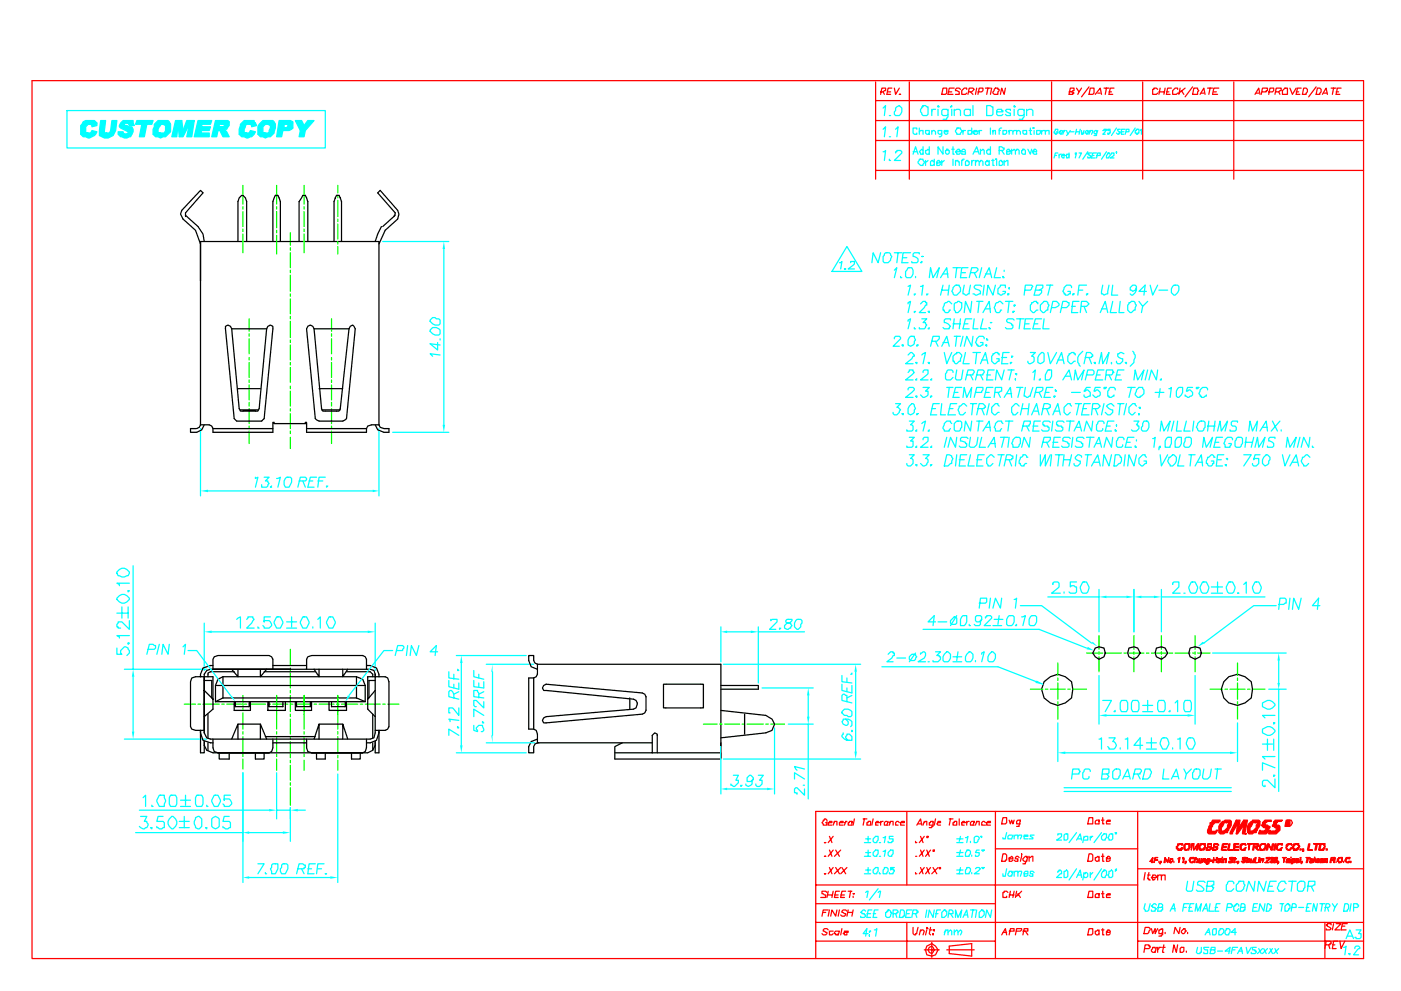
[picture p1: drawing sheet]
<svg xmlns="http://www.w3.org/2000/svg" width="297mm" height="210mm" viewBox="0 0 297 210" stroke-linecap="round" stroke-linejoin="round" font-family="sans-serif">
<g fill="none" stroke="#f00" stroke-width=".26">
<path d="M185.6 17.4v20.6M186.7 19.5h.5l.3-.3h.3v-.5h-.8l-.3 1.3M187.2 19.5l.3 .5M188.3 19.5h.5M189.1 18.7h-.8l-.3 1.3h.8M189.6 18.7l.3 1.3 .8-1.3M192.8 17.4v20.6M199.9 18.7h.8v1.1l-.2 .2h-.8zM201.3 19.5h.5M202.3 18.7h-1l-.3 1.3h1.1M203.6 19l-.2-.3h-.6l-.2 .3v.2l.8 .3v.5h-.8M205 19v-.3h-.6l-.5 .5v.8h.8l.3-.2"/>
<path d="M205.5 19.5h.5l.6-.5-.3-.3h-.8l-.3 1.3M205.8 19.5l.5 .5M207.1 18.7l-.3 1.3M207.3 19.5h.8l.3-.3v-.5h-.8l-.3 1.3M208.9 18.7h1.1M209.5 18.7l-.3 1.3M210.3 18.7l-.3 1.3M210.8 19l.2-.3h.6v.3h.2v.2l-.2 .3v.5h-.8l-.3-.2zM213.2 18.7l-.3 1.3-.5-1.3-.3 1.3M223 17.4v20.6M226.7 19.5h.5l.3-.3h.2v-.5h-.8l-.2 1.3h.8v-.2h.2l-.2-.3h-.3M228.2 18.7l.6 .8 .5-.8"/>
<path d="M228.8 19.5l-.3 .5M230.9 18.4l-1.6 2.1M231.2 18.7h.8v1.1l-.3 .2h-.8zM232.7 19.8h.6M234.1 18.7h1M234.6 18.7l-.3 1.3M235.1 19.5h.6M236.2 18.7h-.8l-.3 1.3h.8M242.3 17.4v20.6M245.4 19l-.2-.3h-.5v.3h-.3v1h.8l.2-.2M245.7 19.5h1.1M246 18.7l-.3 1.3"/>
<path d="M247 18.7l-.2 1.3M247.3 19.5h.5M248.4 18.7h-.8l-.3 1.3h.8M249.7 19v-.3h-.6l-.5 .5v.8h.8l.3-.2M250.2 18.7l-.3 1.3M250.5 19.2l.5 .8M251.3 18.7l-1.4 1.1M252.9 18.4l-1.6 2.1M253.1 18.7h.8v.3l.3 .2-.3 .3v.5h-1zM254.7 19.8h.5M256 18.7h1.1M256.6 18.7l-.3 1.3"/>
<path d="M257.4 19.5h.5M258.4 18.7h-1l-.3 1.3h1M261.6 17.4v20.6M266.3 19.8h.6M267.7 19.5h.8v-.3h.2v-.5h-1l-.3 1.3M269 19.5h.8l.3-.3v-.5h-.8l-.3 1.3M270.6 19.5h.5l.3-.3h.2v-.5h-1l-.3 1.3M271.1 19.5l.3 .5M271.9 19.2l.5-.5h.6v1.3h-1.1zM273.5 18.7l.5 1.3 .8-1.3M274.8 19.5h.5M275.9 18.7h-.8l-.3 1.3h.8"/>
<path d="M276.4 18.7h.5l.3 .3v.5l-.3 .3v.2h-.8zM279 18.4l-1.5 2.1M279.3 18.7h.5l.3 .3v.5l-.3 .3v.2h-.8zM280.6 19.8h.8M282.2 18.7h1.1M282.8 18.7l-.3 1.3M283.3 19.5h.5M284.3 18.7h-.8l-.2 1.3h.8M289.1 17.1h-282.3v186.3h282.3M185.6 29.8h103.5M185.6 25.6h103.5M185.6 21.3h103.5"/>
<path d="M185.6 36.2h103.5M190.9 20h-.2h.2M232.2 20l1.1-1.3 .2 1.3M254.4 20l.8-1.3 .3 1.3M266.1 20l.8-1.3 .2 1.3M280.4 20l.8-1.3 .2 1.3M175.1 178.8h-.3h.3M175.3 174.3v-.3l-.2-.3h-.3v.3h-.3v.3l-.2 .2 .2 .3v.3h.8v-.6h-.2M175.6 174.5h.8v-.2h-.5v.2h-.3v.6h.8M175.9 177.4l.5 1.4M176.7 177.4l-1.1 1.4M176.9 174.5v-.2l-.2 .8"/>
<path d="M176.9 174.3h.5v.8M178 174.5h.8v-.2h-.6l-.2 .2v.6h.8M179.3 174.3l-.3 .8M179.6 174.3h-.3v.2h-.3M180.6 174.3h-.5v.2h-.3v.6h.8v-.8v.2M181.2 173.7l-.3 1.4M183 173.7h.8M183.3 173.7l-.3 1.4M183.8 174.5h.3v-.2h.5v.8h-.8zM185.1 173.7l-.2 1.4M185.6 174.5h.8l-.2-.2h-.3l-.3 .2v.6h.6M186.7 174.3v.8"/>
<path d="M187.2 174.3h-.2l-.3 .2M188.3 174.5l-.3-.2h-.2l-.3 .2v.6h.8M188.3 174.3l-.3 .8M188.6 174.5l.2-.2-.2 .8M188.8 174.3h.6v.8M190.7 174.5l-.3-.2h-.3l-.2 .2v.6h.5M190.9 174.5h.8v-.2h-.5l-.3 .2v.6h.8M192.3 172.2v15.6M194.1 178.5v.3h.3M194.4 175.1l.8-1.4 .2 1.4M194.6 174.8h.8M195.2 177.4l.5 1.4"/>
<path d="M196 174.5l.2-.2h.3v.8M196 177.4l-1.1 1.4M196 174.3l-.3 .8M196.5 177.4h.3v.3h-.3zM197.8 174.3v1h-.2v.3h-.6M197.8 174.5v-.2h-.5v.2h-.3v.6h.8M198.3 173.7l-.2 1.4M198.9 174.5h.5v-.2h-.5v.2l-.3 .3 .3 .3h.5M201.3 173.7h.8M201.5 173.7l-.2 1.4M202.1 174.5h.2v-.2h.5v.8h-.7zM203.4 173.7v1.4"/>
<path d="M203.9 174.5h.8l-.3-.2h-.2l-.3 .2v.6h.5M205 174.3v.8M205.5 174.3h-.3l-.2 .2M206.6 174.5v-.2l-.3 .8M206.6 174.3h-.6l-.2 .2v.6h.8M207.1 174.5v-.2l-.3 .8M207.1 174.3h.5v.8M208.9 174.5l-.2-.2h-.3l-.3 .2v.6h.8M209.2 174.5h.8v-.2h-.5l-.3 .2v.6h.8M211 172.2v31.2M212.6 173.5h.8v1l-.2 .3h-.8zM214 174l.2 .8 .3-.8 .3 .8 .2-.8"/>
<path d="M216.3 174l-.2 1.3h-.6M216.3 174.3v-.3h-.5l-.3 .3v.5h.8M230.9 173.5h.8v1.3h-1.1zM233 174h-.5l-.3 .3v.5h.8v-.8v.3M233.5 174h.6M233.8 173.5v1.3h.3M234.6 174.3h.8v-.3h-.5l-.3 .3v.5h.8M241.2 172.2v31.2M273 174h.8l.2 .5-.2 .6-.6 .2-.5-.8zM289.1 172.2h-116.2v31.2M172.9 195.7h116.2M172.9 187.8h68.3"/>
<path d="M172.9 199.7h38.1M172.9 191.7h38.1M174.5 193.6h.6M175.1 185.4h-.3h.3M175.1 181.7h-.3h.3M175.6 197.3l-.3-.3h-.5l-.3 .3v.3l.8 .2v.3l-.2 .2h-.6l-.2-.2M175.6 193.1h-1.1l-.2 1.3M175.9 193.1l-.3 1.3M175.9 184.1l.5 1.3M175.9 180.4l.5 1.3M176.7 197.6h-.8v.7h.5l.3-.2M176.7 184.1l-1.1 1.3"/>
<path d="M176.7 180.4l-1.1 1.3M177.2 184.1l.8 1.3M177.2 180.4l.8 1.3M177.4 193.1l-.2 1.3-.8-1.3-.3 1.3M177.7 198.1v.2h-.5v-.2h-.3v-.3l.3-.2h.8l-.3 .7M178 193.1l-.3 1.3M178.2 184.1l-1.3 1.3M178.2 180.4l-1.3 1.3M178.5 197l-.3 1.3M178.5 184.1l.8 1.3M179 197.8h.8v-.2h-.8v.2l-.2 .3h.2v.2h.6v-.2M179.6 193.3l-.3-.2h-.5l-.3 .2v.3l.8 .3v.2l-.3 .3h-.5l-.3-.3"/>
<path d="M179.6 184.1l-1.4 1.3M179.8 193.6h.8M179.8 193.1l-.2 1.3M180.9 193.1l-.3 1.3M192.3 195.7v7.7M193.6 196.8v1.3l.3 .2h.2v-.2h.3l.2-1.3M194.1 185.1v.3h.3M194.1 181.7h.3M195.2 197.6l.2-.3h.3l.3 .3-.3 .7M195.2 197.3l-.3 1M195.2 184.1l.5 1.3M195.2 180.4l.5 1.3"/>
<path d="M196 184.1l-1.1 1.3M196 180.4l-1.1 1.3M196.5 196.8l.3 .2h-.3zM196.5 197.3l-.3 1M196.5 184.1l.5 1.3M196.5 180.4l.5 1.3M197 197.3h.6M197.3 196.8l-.3 1.3 .3 .2M197.3 184.1l-1.1 1.3M197.3 180.4l-1.1 1.3M197.6 199.9v3.2M197.8 197.3h.3v.3z"/>
<path d="M197.8 198.1v.2v-.2M197.8 180.4h.3v.2h-.3zM197.8 184.1l.8 1.3M198.9 184.1l-1.3 1.3M199.1 184.1h.3v.2h-.3zM211 180.1h30.2M212.4 198.3l.8-1.3 .2 1.3M212.6 181.2h.6l.2 .2v1.1h-.2v.2h-.8zM212.6 197.8h.8M213.7 189.4l-.3-.3h-.5v.3h-.3v1h.8v-.3M214 197.6h1v-.6h-.8l-.2 1.3M214 182.2h.8v-.3l-.3-.2-.3 .2h-.2v.8h.5l.3-.2"/>
<path d="M214 189.9h1M214.2 189.1l-.2 1.3M215 189.1l-.2 1.3M215.5 197.6h.8l.3-.3v-.3h-1.1l-.2 1.3M215.5 189.1l-.2 1.3M215.8 189.6l.5 .8M216.1 181.9l-.3-.2h-.3l-.2 .2v.3h.5v.5h-.5l-.3-.2M216.6 181.4v-.2v.2M216.6 189.1l-1.1 1M216.6 181.7l-.3 1M216.9 197.6h1v-.6h-.8l-.2 1.3M217.4 197.6l.5 .7"/>
<path d="M217.7 181.9v-.2h-.3l-.5 .5v.3l.2 .2h.6v-.2M217.9 181.7l-.5 1.6h-.5M218.2 181.9l.8-.2v1M218.2 181.7v1M230.9 197h.8v1.1l-.3 .2h-.8zM230.9 189.1h.8v1.3h-1.1zM230.9 181.2h.5l.3 .2v1.1l-.3 .2h-.8zM233 197.6l-.3-.3-.2 .3h-.3v.5l.3 .2h.2l.3-.2M233 189.6h-.5l-.3 .3v.5h.8v-.8v.3M233 181.9l-.3-.2-.2 .2h-.3v.6l.3 .2h.2l.3-.2M233 181.7v1M233 197.3v1"/>
<path d="M233.5 197.3h.6M233.5 181.7h.6M233.5 189.6h.6M233.8 197v1.3h.3M233.8 189.1v1.3h.3M233.8 181.2v1.5h.3M234.6 197.8h.8v-.2l-.3-.3h-.2v.3h-.3v.7h.5l.3-.2M234.6 189.9h.8v-.3h-.5l-.3 .3v.5h.8M234.6 182.2h.8v-.3l-.3-.2h-.2v.2h-.3v.8h.5l.3-.2M241.2 199.7h47.9M241.2 184.3h47.9M242.8 196.8h.8l.3 .2-.3 .8-.3 .3h-.8z"/>
<path d="M242.8 185.1l-.3 1.6M243.3 185.6h.6M243.6 185.1l-.3 1.3h.3v.3h.3M244.1 197l.3 1.1 .5-1.1v1.1l.5-1.1M244.1 186.2h1.1v-.3l-.3-.3h-.5v.3l-.3 .3 .3 .2v.3h.3l.2-.3M245.4 185.9l.3-.3h.5v1.1M245.4 185.6v1.1M246.2 185.9l.3-.3h.5v1.1M246.5 197v1.3h-.3v.3h-.5M246.5 197.3l-.3-.3-.2 .3h-.3v.8h.5l.3-.3M247 197.8v.3M250.2 196.8l-.3 1.3-.8-1.3-.2 1.3"/>
<path d="M250.5 197.6l.5-.6h.3v.3l.2 .3h-.2v.2l-.3 .3h-.3l-.2-.3zM251.8 197.8v.3M280.9 195.7v7.7M282.2 196.2v-.2h-.8v.2h-.2l1 .8-.2 .3h-.8v-.3M282.8 196l-.3 1.3M283.3 196h1l-1.3 1.3h1.1M283.5 199.7h-.7l-.3 1.6h.8M284.1 199.7l.2 1.6 .8-1.6M284.6 196.5h.5M285.7 196h-1.1l-.3 1.3h1.1M196 201.5h3.1M196.5 200.7l1.1-.5 .7 .5 .6 .8-.6 1.1-.7 .2-1.1-.2-.3-1.1z"/>
<path d="M197 201l.6-.3 .5 .8-.5 .8-.6-.2-.2-.6zM200.7 201.5h5.9M201.3 200.7l4.7-.5v2.6l-4.7-.5zM242.8 201.3h.8l.3-.3v-.3h-.3v-.2h-.8l-.3 1.6M244.9 201.3v-.3h-.5v.3l-.3 .2v.3l.3 .3h.5v-.3M245.2 201l-.3 1.1M245.4 201v1.1M246.2 201h-.5v.3l-.3 .2M246.5 201h.5M246.8 200.5l-.3 1.3v.3h.3M249.7 200.5l-.3 1.6-.5-1.6-.3 1.6M250.2 201.3l.3-.3h.5v.8l-.3 .3h-.5z"/>
<path d="M251.5 201.8v.3M281.2 200.5h.8v-.3h.2v-.3l-.2-.2h-.8l-.3 1.6M281.7 200.5l.3 .8M282.5 200.5h.5"/>
</g>
<g fill="none" stroke="#0ff" stroke-width=".26">
<path d="M28.2 120v22M26.4 142h17.4M26.4 156.8h17.4M28.2 143.6v11.6M183.3 178.8h1.3M183.5 178h1.1M184.1 177.4v1.1M185.1 178l.5-.6h.6v.8l-.3 .3v.3h-.5l-.3-.3zM186.4 178.8h.3M187.2 177.7h.3l.3-.3-.3 1.4M189.4 177.4h-.8v.6h.8v.5h-.3v.3h-.8v-.3M202.8 178h1.4"/>
<path d="M202.8 178.8h1.4M203.6 177.4l-.2 1.1M204.7 177.7h.3l.2-.3-.2 1.4M205.8 178.5v.3M206.6 177.7a.66 .66 0 0 1 1 0v.3l-.5 .8h-.5zM207.9 177.4h.2v.3zM183.3 185.4h1.3M183.3 181.7h1.3M183.5 184.6h1.1M183.5 180.9h1.1M184.1 198.1h-1.1l.8-1.1-.3 1.6M184.1 180.4v1.3"/>
<path d="M184.1 184.1v1M184.3 197.6h.3l-.3 .2zM184.3 198.3v.3v-.3M185.1 184.6l.5-.5h.6v.8l-.3 .2v.3h-.5l-.3-.3zM185.1 180.9l.5-.5h.6v.8l-.3 .2v.3h-.5l-.3-.3zM185.4 197.3h.2l.3-.3-.3 1.6M186.4 185.1v.3h.3M186.4 181.7h.3M187.2 180.6h.3l.3-.2-.3 1.3M187.5 184.1h.5l.3 .2v.6l-.3 .2v.3h-.8v-.8l.3-.3zM188.8 180.4h.6v.8l-.3 .2v.3h-.5l-.3-.3v-.5zM189.6 184.1h-.8v.5l.3-.3h.3v.3h.2l-.2 .8h-.8v-.3"/>
<path d="M200.2 197.8l.5-.5h.3v1M200.5 197.3l-.3 1M201 197.8l.5-.5 .3 .3v.7M202.3 197.8l.5-.5 .3 .3v.7M202.3 197.3v1M202.8 184.6h1.4M202.8 185.4h1.4M202.8 180.9h1.4M202.8 181.7h1.4M203.1 197.8l.5-.5 .3 .3-.3 .7M203.6 184.1l-.2 1.3M203.6 180.4l-.2 1"/>
<path d="M205 184.1h.5l.3 .2v.6l-.3 .2v.3h-.8v-.8l.3-.3zM205 180.4h.5l.3 .2v.6l-.3 .2v.3h-.8v-.8l.3-.3zM206 181.4v.3M206 185.1v.3M206.8 184.3l.3-.2h.5l.3 .2-1.3 1.1h1M207.6 180.4h-.5l-.3 .5h.8v.5l-.3 .3h-.5v-.3M208.1 184.1h.6l-.3 .2zM208.1 180.4h.6l-.3 .2zM251.8 187l-.3 1.6v.2l.3 .3h.8l.3-.3 .2-1.8M255.5 187.2l-.3-.2h-1l-.3 .2v.6a1.38 1.38 0 0 1 1.3 1l-.2 .3h-1.1l-.3-.3M255.8 188h1l.3-.2h.3v-.8h-1.4l-.2 2.1h1l.6-.8h-.3v-.3h-.3M261.6 187.5v-.3l-.3-.2h-.8l-.5 .8v1l.3 .3h.8l.5-.5"/>
<path d="M262.6 187h1.1v.5l.3 .3-.3 .8-.5 .5h-.8l-.3-.3v-1l.5-.6zM266.1 187l-.3 2.1-1-2.1-.6 2.1M268.5 187l-.6 2.1-1-2.1-.3 2.1M269 188h.8M270.6 187h-1.3l-.6 2.1h1.4M272.7 187.5l-.3-.3v-.2h-.8l-.5 .5-.3 .8 .3 .8h.8l.5-.5M273.2 187h1.6M274 187l-.2 2.1M275.1 187.5l.5-.5h.8l.3 .2v1.1l-.6 .8h-.8l-.2-.3zM277.2 188h1.1l.2-.2h.3v-.8h-1.3l-.3 2.1M278 188l.5 1.1M285.4 199.1l.8-1.8 .8 1.8"/>
<path d="M285.7 198.6h1M287.5 197.3h1.1l-.6 .8h.6v.8l-.3 .2h-.8v-.2h-.3M284.9 201h.2l.3-.3-.3 1.9M285.9 202.3h.3v.3zM287.2 201.3v-.3l.3-.3h.5l.3 .3v.3h-.3l-1 1.3h1"/>
</g>
<g fill="#f00" stroke="#f00" stroke-width=".26">
<path d="M267.1 176.4h.3z"/>
<path d="M269.3 174.3h.2z"/>
<path d="M269.5 176.4h.3z"/>
<path d="M245.7 182.7v.3z"/>
<path d="M248.9 182.7v.3z"/>
<path d="M249.7 182.2h.2z"/>
<path d="M250.7 182.2h.3z"/>
<path d="M261.6 183h.2z"/>
<path d="M262.1 182.7v.3z"/>
<path d="M265 183h.6z"/>
<path d="M266.9 181.9h.2z"/>
<path d="M269.5 182.5h.3z"/>
<path d="M272.7 183h.5z"/>
<path d="M275.6 181.9h.3z"/>
<path d="M279.8 183h.6z"/>
<path d="M283.3 182.7v.3z"/>
<path d="M284.9 182.7v.3z"/>
<path d="M256 176.4h1.9v-.3h.2l-.5 .8h-1.3l-.3-.2z" fill-rule="evenodd"/>
<path d="M257.1 174h1.6v.3h-.3v.2h-.8l-.5 .6v.2l-.3 .3v.8h-.8l.3-1.1 .3-.2v-.6h.2z" fill-rule="evenodd"/>
<path d="M260 174.5l1.1-.2a1.51 1.51 0 0 1-.6 1.6v.2l-.2 .3h-1.1h.3l.8-.8v-.5l.2-.3v-.3z" fill-rule="evenodd"/>
<path d="M259.2 174.3h.3a1.32 1.32 0 0 1 1.6 0l-1.6 .2v.3l-.6 .8v.8h1.4v.3h-.6l-.2 .2h-.8v-.2h-.3v-1.4z" fill-rule="evenodd"/>
<path d="M263.7 174v1.1l-1.3 1.8h-.3l.5-1.3z" fill-rule="evenodd"/>
<path d="M262.1 174l.3 .8-1.1 1.9v.2h-.5v-.2z" fill-rule="evenodd"/>
<path d="M262.1 174h.8l-.3 1.6-.5 1.3 .3-2.1z" fill-rule="evenodd"/>
<path d="M263.7 174h.8l-.5 2.7v.2h.2h-.8z" fill-rule="evenodd"/>
<path d="M266.1 174.5l1-.2a1.51 1.51 0 0 1-.5 1.6v.2l-.3 .3h-1h.3l.7-.8v-.5l.3-.3v-.3z" fill-rule="evenodd"/>
<path d="M265.3 174.3h.3v-.3h1.3l.2 .3-1.5 .2v.3l-.6 .8v.8h1.3v.3h-.5l-.2 .2h-.8v-.2h-.3v-1.4z" fill-rule="evenodd"/>
<path d="M267.1 176.1v.3h1.9l-.5 .5h-1.6z" fill-rule="evenodd"/>
<path d="M267.7 174.5l.5-.5h1.3v.3h-.8l-.2 .2h-.3v.3l.3 .3 .8 .2v.3l-.3 .3v.5h-1.6h.8v-.3h.3v-.2l-1.1-.8h.3z" fill-rule="evenodd"/>
<path d="M269.3 176.1v.3h1.8l-.5 .5h-1.6z" fill-rule="evenodd"/>
<path d="M271.6 174.2v.1z" fill-rule="evenodd"/>
<path d="M270.1 174.3h.2v-.3h1.6l-.3 .3h-.8v.2h-.2v.6h.5l.3 .2v.8l-.3 .3h-1.3h.5l.3-.3v-.5l-.8-.3v-.2l.3-.3z" fill-rule="evenodd"/>
<path d="M249.9 180.4l.3-.3h.3v-.3h.2v.3l-.2 .3z" fill-rule="evenodd"/>
<path d="M250.2 179h.5v.3h-.2v-.3z" fill-rule="evenodd"/>
<path d="M249.7 179h1h-.5l-.3 .3h-.2v.8h.2v.3h.6h-.8v-.3h-.3v-.5h.3z" fill-rule="evenodd"/>
<path d="M251.8 179h.5v.8l-.2 .3v.3h-.8l.8-.3v-1.1z" fill-rule="evenodd"/>
<path d="M251 179.3l.3-.3h.8h-.6l-.2 .3v.8l.2 .3h-.2l-.3-.3z" fill-rule="evenodd"/>
<path d="M253.9 179h.3l-1.1 1.4v-.3h.3v-.3z" fill-rule="evenodd"/>
<path d="M253.9 179.3l.3-.3-.3 1.4h-.3z" fill-rule="evenodd"/>
<path d="M252.6 179h.5h-.2l-.3 1.4z" fill-rule="evenodd"/>
<path d="M252.9 179h.2v1.4z" fill-rule="evenodd"/>
<path d="M255 179h.5v1.1l-.3 .3h-.8l.8-.3v-.3h.3v-.5h-.3v-.3z" fill-rule="evenodd"/>
<path d="M254.4 179h1.1h-.8v.3h-.3v.8h.3v.3h-.3l-.2-.3v-.5l.2-.3z" fill-rule="evenodd"/>
<path d="M255.8 179.8h.2v.3l.3 .3h-.5z" fill-rule="evenodd"/>
<path d="M256.6 179h.2v.3v-.3z" fill-rule="evenodd"/>
<path d="M256 179h.8h-.5l-.3 .3v.3h.8v.5l-.2 .3h-.8h.5l.3-.3h.2l-.8-.5z" fill-rule="evenodd"/>
<path d="M257.1 179.8h.3v.3l.2 .3h-.5z" fill-rule="evenodd"/>
<path d="M257.9 179h.2l.3 .3h-.3v-.3z" fill-rule="evenodd"/>
<path d="M257.4 179h.7h-.5l-.2 .3v.3h.7v.5l-.2 .3h-.8h.5l.3-.3h.2v-.3h-.5l-.2-.2z" fill-rule="evenodd"/>
<path d="M259.2 179h1.1h-.8l-.3 .6h.8v.2h-.8v.6h.8h-1.1z" fill-rule="evenodd"/>
<path d="M260.5 179h.3l-.3 1.4h.8h-1z" fill-rule="evenodd"/>
<path d="M261.6 179h1h-.8v.6h.8v.2h-.8l-.2 .6h1h-1z" fill-rule="evenodd"/>
<path d="M263.4 180.4l.3-.3h.3v-.3h.2l-.2 .3v.3z" fill-rule="evenodd"/>
<path d="M263.7 179h.3l.2 .3h-.2v-.3z" fill-rule="evenodd"/>
<path d="M262.9 179.3l.3-.3h.8h-.6v.3h-.2v.8l.2 .3h.6h-.8l-.3-.3z" fill-rule="evenodd"/>
<path d="M264.5 179h1.1h-.6l-.2 1.4v-1.4z" fill-rule="evenodd"/>
<path d="M266.1 179.8h.5v.3l.3 .3h-.3l-.3-.3v-.3z" fill-rule="evenodd"/>
<path d="M265.8 179.6h.8v-.3l-.3-.3h.6v.6z" fill-rule="evenodd"/>
<path d="M265.8 179v.6h.8v.2h-.8v.6h-.2l.2-1.4h.8z" fill-rule="evenodd"/>
<path d="M267.9 179h.3l.3 .3v.5l-.3 .3v.3h-1.1h.6l.5-.6v-.8z" fill-rule="evenodd"/>
<path d="M267.1 179.3l.3-.3h.8h-.5l-.6 .6v.5h.3l.3 .3h-.6z" fill-rule="evenodd"/>
<path d="M269.8 179h.3l-.3 1.4h-.3z" fill-rule="evenodd"/>
<path d="M268.7 179h.3v.3l-.3 1.1h-.2z" fill-rule="evenodd"/>
<path d="M269 179l.5 1.4z" fill-rule="evenodd"/>
<path d="M270.3 179h.3l-.3 1.4h-.2z" fill-rule="evenodd"/>
<path d="M271.1 180.4l.3-.3h.2v-.3h.3l-.3 .3v.3z" fill-rule="evenodd"/>
<path d="M271.4 179h.5v.3h-.3v-.3z" fill-rule="evenodd"/>
<path d="M270.8 179h1.1h-.8v.3h-.3v.8l.3 .3h.5h-.8l-.2-.3v-.5l.2-.3z" fill-rule="evenodd"/>
<path d="M273.2 180.4l.3-.3h.3v-.3v.3l-.3 .3z" fill-rule="evenodd"/>
<path d="M273.5 179h.3l.2 .3h-.2v-.3z" fill-rule="evenodd"/>
<path d="M272.7 179.3l.3-.3h.8h-.6v.3h-.2v.3l-.3 .2 .5 .6h.3h-.5l-.3-.3z" fill-rule="evenodd"/>
<path d="M274.8 179h.5v.3l.3 .3-.5 .8h-.8h.5v-.3h.3v-.3h.2v-.5h-.2v-.3z" fill-rule="evenodd"/>
<path d="M274.3 179h1h-.5l-.3 .3h-.2v.8h.2l.3 .3h-.5v-.3h-.3v-.5h.3z" fill-rule="evenodd"/>
<path d="M275.6 180.1h.3v.3h-.3z" fill-rule="evenodd"/>
<path d="M276.1 180.1h.3v.5h-.3l.3-.2h-.3z" fill-rule="evenodd"/>
<path d="M277.5 179h.2l-.2 1.4h.8h-1.1z" fill-rule="evenodd"/>
<path d="M278.5 179h1.3h-.5l-.3 1.4h-.2l.2-1.4z" fill-rule="evenodd"/>
<path d="M280.4 179h.5v1.1h-.3v.3h-.8l.8-.3v-.3l.3-.2-.3-.3v-.3z" fill-rule="evenodd"/>
<path d="M279.8 179h1.1h-.8l-.3 1.4h.8h-1z" fill-rule="evenodd"/>
<path d="M281.2 180.1h.2v.3h-.2z" fill-rule="evenodd"/>
<path d="M244.4 181.9v.3l-.5 .5h.5v.3h-.3v-.3h-.2z" fill-rule="evenodd"/>
<path d="M244.4 181.9v.8h-.5h.2z" fill-rule="evenodd"/>
<path d="M244.9 181.9v.6h.5h-.5l-.2 .5 .2-1.1h.5z" fill-rule="evenodd"/>
<path d="M246 182.7h.2v.3h-.2v.3z" fill-rule="evenodd"/>
<path d="M247.8 181.9l-.2 1.1z" fill-rule="evenodd"/>
<path d="M247 181.9v1.1h-.2z" fill-rule="evenodd"/>
<path d="M247 181.9l.6 .8v.3l-.6-.8z" fill-rule="evenodd"/>
<path d="M248.4 182.2h.2v.5l-.2 .3h-.3h.3v-.3h.2v-.2z" fill-rule="evenodd"/>
<path d="M248.1 182.2h.5h-.2l-.3 .3v.5h.3h-.3l-.3-.3 .3-.2z" fill-rule="evenodd"/>
<path d="M249.9 181.9h.3l-.3 1.1z" fill-rule="evenodd"/>
<path d="M250.7 181.9h.3v1.1h-.3l.3-.8h-.3z" fill-rule="evenodd"/>
<path d="M251.3 182.7h.2v.3l-.2 .3z" fill-rule="evenodd"/>
<path d="M252.6 183l.3-.3h.2l-.2 .3z" fill-rule="evenodd"/>
<path d="M252.9 181.9h.2v.3h-.2z" fill-rule="evenodd"/>
<path d="M252.3 181.9h.8h-.5v.3h-.3v.5l.3 .3h.3h-.6v-.3l-.2-.2 .2-.3z" fill-rule="evenodd"/>
<path d="M253.4 182.2h.5v.8h-.3l.3-.5-.3-.3z" fill-rule="evenodd"/>
<path d="M253.4 181.9h.2l-.2 .3h.2l-.2 .3v.5h-.3z" fill-rule="evenodd"/>
<path d="M254.2 183h.5z" fill-rule="evenodd"/>
<path d="M254.7 182.2v.8h-.3h.3h-.3v-.3h.3z" fill-rule="evenodd"/>
<path d="M254.2 182.2h.2l-.2 .5v.3h.2h-.2z" fill-rule="evenodd"/>
<path d="M255.2 182.2h.3l.3 .3h-.3v.5v-.8z" fill-rule="evenodd"/>
<path d="M255 182.2h.2l-.2 .8z" fill-rule="evenodd"/>
<path d="M255.2 182.2v.3v-.3h.3z" fill-rule="evenodd"/>
<path d="M255.8 183v.3h.2h-.2z" fill-rule="evenodd"/>
<path d="M255.8 183.3h.2l.3-.3v.3z" fill-rule="evenodd"/>
<path d="M255.8 182.5l.2-.3h.3l-.5 .5h.2v.3h.3h-.5z" fill-rule="evenodd"/>
<path d="M256.3 182.2h.3l-.3 .8h-.3l.3-.3z" fill-rule="evenodd"/>
<path d="M256 182.2h.3v.3v-.3z" fill-rule="evenodd"/>
<path d="M256.6 182.5h.5v.2h-.5z" fill-rule="evenodd"/>
<path d="M257.4 182.5h.5v-.6h.2l-.2 1.1v-.5z" fill-rule="evenodd"/>
<path d="M257.4 181.9v.6h.5h-.5v.5h-.3z" fill-rule="evenodd"/>
<path d="M258.1 182.7h.3v.3h-.3z" fill-rule="evenodd"/>
<path d="M258.7 182.2h.2v.3h-.2z" fill-rule="evenodd"/>
<path d="M258.1 182.5l.3-.3h.5h-.5v.3h.3l.2 .2-.2 .3h-.6h.3l.3-.3h-.3v-.2z" fill-rule="evenodd"/>
<path d="M259.2 182.2v.8h-.3z" fill-rule="evenodd"/>
<path d="M259.1 181.9h.1z" fill-rule="evenodd"/>
<path d="M259.7 182.2h.3v.8h-.3l.3-.5z" fill-rule="evenodd"/>
<path d="M259.5 182.2v.8h-.3z" fill-rule="evenodd"/>
<path d="M259.5 182.2h.5h-.3l-.2 .3z" fill-rule="evenodd"/>
<path d="M260.5 182.7h.3l.3 .3h-.6z" fill-rule="evenodd"/>
<path d="M261.1 181.9h.5v.3h-.3v-.3z" fill-rule="evenodd"/>
<path d="M260.8 181.9v.3h.3v.3h.2v.5h-.8h.6v-.3h.2v-.2h-.5v-.6h.5z" fill-rule="evenodd"/>
<path d="M261.6 182.2h.2v-.3v.3h.3h-.3v.8h-.2z" fill-rule="evenodd"/>
<path d="M262.4 182.7h.2v.3l-.2 .3z" fill-rule="evenodd"/>
<path d="M263.2 182.7h.2l.3 .3h-.3z" fill-rule="evenodd"/>
<path d="M263.7 181.9h.5v.3h-.2v-.3z" fill-rule="evenodd"/>
<path d="M263.4 181.9h.8h-.5l-.3 .3h.3v.3h.5v.2h-.2v.3h-.6h.3v-.3h.3v-.2h-.6z" fill-rule="evenodd"/>
<path d="M264.5 182.2h.5l-.2 .8v-.8z" fill-rule="evenodd"/>
<path d="M264.5 181.9v.3h.3h-.3v.8h-.3z" fill-rule="evenodd"/>
<path d="M265.8 182.2v.8h-.2z" fill-rule="evenodd"/>
<path d="M265.3 182.2v.8h-.3z" fill-rule="evenodd"/>
<path d="M266.1 181.9h.2l-.2 1.1h.5h-.8z" fill-rule="evenodd"/>
<path d="M266.9 182.2h.2l-.2 .8z" fill-rule="evenodd"/>
<path d="M267.7 182.2h.2l-.2 .8z" fill-rule="evenodd"/>
<path d="M267.1 182.2h.3l-.3 .8z" fill-rule="evenodd"/>
<path d="M267.4 182.2h.5h-.2l-.3 .3z" fill-rule="evenodd"/>
<path d="M269 181.9h.3v.3l-.8 .8h.5h-.8h.3v-.3l.2-.2h.3z" fill-rule="evenodd"/>
<path d="M268.5 181.9h.8h-.6v.3h-.2z" fill-rule="evenodd"/>
<path d="M269.3 182.7h.2v.3h.3h-.5z" fill-rule="evenodd"/>
<path d="M269.5 182.5h.6v.2h-.3v.3h-.3l.3-.3v-.2z" fill-rule="evenodd"/>
<path d="M269.5 181.9v.3h-.2l.2-.3h.3z" fill-rule="evenodd"/>
<path d="M269.5 181.9h.6v.3l-.3 .3h-.3l.3-.3v-.3z" fill-rule="evenodd"/>
<path d="M270.1 182.5h.5h-.3v.5h-.2z" fill-rule="evenodd"/>
<path d="M270.6 181.9h.2v.3l-.2 .3z" fill-rule="evenodd"/>
<path d="M270.3 181.9v.3l.3 .3h.2v.2l-.2 .3h-.5h.2l.3-.3v-.2h-.3v-.6h.5z" fill-rule="evenodd"/>
<path d="M270.8 182.7h.3v.3l-.3 .3 .3-.3h-.3z" fill-rule="evenodd"/>
<path d="M271.9 181.9h.8h-.3l-.2 1.1v-1.1z" fill-rule="evenodd"/>
<path d="M273 182.5h.2v.2h-.5l.3 .3h-.3v-.3z" fill-rule="evenodd"/>
<path d="M273 182.2v.3h-.3l.3-.3h.2z" fill-rule="evenodd"/>
<path d="M273 182.2h.5v.5h-.3v.3h.3h-.3v-.5h-.2h.2v-.3z" fill-rule="evenodd"/>
<path d="M273.8 182.2v.8h-.3z" fill-rule="evenodd"/>
<path d="M273.7 181.9h.1z" fill-rule="evenodd"/>
<path d="M274.3 182.2h.2v.8h-.5h.3v-.3h.2v-.2z" fill-rule="evenodd"/>
<path d="M274 182.2l.3 .3h-.3v.2l.3 .3h-.3v.3h-.2z" fill-rule="evenodd"/>
<path d="M274 182.2h.5h-.2v.3z" fill-rule="evenodd"/>
<path d="M274.8 183h.3v-.3h.2v.3z" fill-rule="evenodd"/>
<path d="M274.8 182.2h.3v.3h-.3h.5v.2h-.5l.3 .3h-.3z" fill-rule="evenodd"/>
<path d="M274.8 182.2h.5v.3h-.5h.5l-.2-.3z" fill-rule="evenodd"/>
<path d="M275.6 182.2h.3l-.3 .8z" fill-rule="evenodd"/>
<path d="M275.9 182.7h.2v.3l-.2 .3z" fill-rule="evenodd"/>
<path d="M276.9 181.9h.8h-.2l-.3 1.1h-.3l.3-1.1z" fill-rule="evenodd"/>
<path d="M277.7 183h.6z" fill-rule="evenodd"/>
<path d="M277.7 182.7v.3h.3h-.3v-.3l.3-.2h.3l-.3 .2z" fill-rule="evenodd"/>
<path d="M277.7 182.2h.3v.3h-.3z" fill-rule="evenodd"/>
<path d="M277.7 182.2h.6l.2 .3h-.2v.5h-.3l.3-.3v-.2h-.3h.3l-.3-.3z" fill-rule="evenodd"/>
<path d="M278.5 182.2h.3l-.3 .8z" fill-rule="evenodd"/>
<path d="M278.7 181.9h.1z" fill-rule="evenodd"/>
<path d="M278.8 182.2h.2v.8z" fill-rule="evenodd"/>
<path d="M279.3 182.2h.3l-.6 .8z" fill-rule="evenodd"/>
<path d="M279.3 182.5l.3-.3v.5l-.3 .3z" fill-rule="evenodd"/>
<path d="M279.8 182.2l-.2 .8h-.3z" fill-rule="evenodd"/>
<path d="M279.8 182.7h.3v-.2h.3v.2h-.3v.3h-.3z" fill-rule="evenodd"/>
<path d="M280.1 182.2v.3v-.3h.3z" fill-rule="evenodd"/>
<path d="M280.1 182.2h.5v.8h-.2v-.5h-.3h.5l-.2-.3z" fill-rule="evenodd"/>
<path d="M281.2 182.2h.2v.8h-.2l.2-.5v-.3z" fill-rule="evenodd"/>
<path d="M280.9 182.2l.3 .3h-.3v.5v-.8h.3z" fill-rule="evenodd"/>
<path d="M280.9 182.2h.5h-.2v.3z" fill-rule="evenodd"/>
<path d="M282.5 182.5h.3v.2l.2 .3h-.2v-.3z" fill-rule="evenodd"/>
<path d="M282.8 181.9h.2v.6h-.8h.6v-.3h.2h-.2z" fill-rule="evenodd"/>
<path d="M282.2 181.9h.8h-.5l-.3 .6h.8h-.8v.5h-.2z" fill-rule="evenodd"/>
<path d="M284.3 181.9h.3v.8l-.3 .3h-.5h.3l.5-.5v-.3h-.3z" fill-rule="evenodd"/>
<path d="M283.5 182.2h.3v-.3h.8h-.5l-.3 .3v.5l.3 .3h-.3v-.3h-.3z" fill-rule="evenodd"/>
<path d="M285.7 183l.2-.3h.3l-.3 .3z" fill-rule="evenodd"/>
<path d="M285.9 181.9h.3v.3h-.3z" fill-rule="evenodd"/>
<path d="M285.4 181.9h.8h-.5v.3h-.3v.5l.3 .3h.2h-.5v-.3h-.3z" fill-rule="evenodd"/>
<path d="M286.2 182.7h.3v.3h-.3z" fill-rule="evenodd"/>
<path d="M272.7 174h.8v1.3h-1.1z" fill-rule="evenodd"/>
</g>
<g fill="#0ff">
<path d="M28 155.2h.5l-.3 1.6z"/>
<path d="M28.2 142l.3 1.6h-.5z"/>
</g>
<g fill="none" stroke="#0ff" stroke-width=".26">
<path d="M24.8 137.5v1.3h1l-.2-.2v-.6l.8-.8 .8 .3v.3l.2 .2v.6l-.5 .5M24.8 126.9a1.4 1.4 0 0 1 1.4-.8 1.4 1.4 0 0 1 1.2 1.1 1.4 1.4 0 0 1-1.4 .8 1.4 1.4 0 0 1-1.2-1.1zM24.8 130.1h2.4M25.3 120.8a1.32 1.32 0 0 1 2.1 .8l-.2 .5-.8 .3-1.4-.3-.2-.7zM25.8 128.8v2.3M27.2 136.4h.2l-.2 .3zM27.2 125.3h.2l-.2 .3zM27.2 128.8v2.3M27.4 134.8h-2.6l.5 .3v.3M27.4 131.7v1.8l-1.6-1.6h-.8v.3l-.2 .3v.5h.2v.3h.6M27.4 123.7h-2.6l.5 .3v.3M43.3 132.2v10.1"/>
<path d="M44.9 134.1h33.1M79.6 132.2v10.1"/>
</g>
<g fill="none" stroke="#000" stroke-width=".26">
<path d="M66.1 139.1h10.8M42.5 155.5l.5 1.6 1.6 .5h.6M43.3 157.3v.8l.5 1.1 1.4 .5h32.8l1-.5 .6-1.1M44.1 157.6v1.6M44.6 156.8h33.9M45.2 156.8v1.9l.2 .8 .8 .2M45.7 148.9h31.7M46.5 159.7v1.3h2.1v-1.3M47.3 145.4h28.3M47.3 148.1h28.3M47.3 143.6h28.3M54.2 159.7v1.3h1.8v-1.3"/>
<path d="M57.9 156.8v1.9l-.3 .8-.5 .2M57.9 157.6h7.1M65 156.8v1.9l.3 .8 .8 .2M66.6 142h11.9M67.1 159.7v1.3h1.9v-1.3M67.6 153.6h5.1M74.5 159.7v1.3h1.9v-1.3M77.7 156.8v1.9l-.3 .8-.5 .2M79 157.6v1.6M79.6 157.3v2.4M80.3 155.5l-.5 1.6-1.3 .5h-.8M80.3 155v4.7"/>
</g>
<g fill="none" stroke="#0f0" stroke-width=".26">
<path d="M61.6 137.8v3.4M39.1 149.4h2.4M42 149.4h.5M43 149.4h3.5M47 149.4h.5M48.1 149.4h3.1M51.5 147.5v2.2M51.5 150.2v.5M51.5 151.3v3.4M51.5 155.2v.6M51.5 156.3v3.2M51.5 160v.5"/>
<path d="M51.8 149.4h.5M52.8 149.4h3.5M56.8 149.4h.5M57.9 149.4h3.1M58.6 147.5v2.2M58.6 150.2v.5M58.6 151.5v3.2M58.6 155.2v.6M58.6 156.3v3.2M58.6 160v.5M61.6 141.7v.6M61.6 142.8v3.2"/>
<path d="M61.6 146.5v.5M61.6 147.5v3.5M61.6 151.5v.5M61.6 152.6v3.2M61.6 156.3v.5M61.6 157.3v3.5M61.6 149.4h.5M62.6 149.4h3.5M64.5 147.5v2.2M64.5 150.2v.8M64.5 151.5v3.2M64.5 155.2v.6"/>
<path d="M64.5 156.3v3.2M64.5 160v.5M66.6 149.4h.5M67.6 149.4h3.2M71.3 149.4h.6M71.6 147.5v2.4M71.6 150.5v.5M71.6 151.5v3.2M71.6 155.2v.6M71.6 156.3v3.4M72.4 149.4h3.4M76.4 149.4h.5"/>
<path d="M77.4 149.4h3.2M81.1 149.4h.6M82.2 149.4h2.4M51.5 161v2.2M58.6 161v2.4M61.6 161.3v.5M61.6 162.4v3.1M61.6 166.1v.5M61.6 167.1v3.7M64.5 161.3v2.1M71.6 160.2v.6M71.6 161.3v2.1"/>
</g>
<g fill="#0ff">
<path d="M43.3 134.1l1.6-.3v.5z"/>
<path d="M78 133.8l1.6 .3-1.6 .2z"/>
</g>
<g fill="none" stroke="#0ff" stroke-width=".26">
<path d="M81.1 51.2h14.1M94.1 52.8v37.3M83.3 91.7h11.9M50.2 131.4l.8-.5v2.4M52.3 131.4l.3-.3v-.2h1v.2l.3 .3-.5 .8-1.1 1.1h1.6M54.7 133v.3h.2M57.3 130.9h-1.3v1v-.2h1.1l.5 .8v.2l-.5 .6h-1.1v-.3l-.3-.3M58.6 130.9h.8l.6 1-.6 1.4h-.8l-.5-1.1zM60.8 131.9h2.1M60.8 133.3h2.1M61.8 130.9v2.1M64.2 130.9h.8l.5 1-.5 1.4h-.8l-.5-1.1z"/>
<path d="M66.3 133v.3M67.4 131.4l.5-.5v2.4M69.8 130.9h.8l.5 1-.5 1.4h-.8l-.6-1.1zM95.2 144.4v1.3l2.1 .5v-1.3M95.2 142.5v1.3l2.1 .3M96.2 148.1v-.8l-.2-.5-.3-.3h-.3l-.2 .3v1l2.1 .5M96.2 143.1v1M96.2 145.2v.8M97 142l.3 .3h-.3M97.3 146.8l-1.1 .5"/>
</g>
<g fill="none" stroke="#000" stroke-width=".26">
<path d="M66.1 139.1l-.8 .2-.3 .6v2.1M76.9 139.1l.5 .2 .3 .6v2.1M42.5 155v.5M43.3 152l1.9-1.5v-6.9h-3.7l-.8 .2-.3 .8v9.6l.3 .5 .8 .3h1.8M43.3 146.5l1.9 1.8M43.3 144.4h1.6v3.7M44.1 151.5v5M45.2 141.2h-.6l-1.6 .5-.5 1.4v.5M45.2 142v-2.1l.2-.6 .8-.2h10.9l.5 .2 .3 .6v2.1M45.7 145.4h1.6M46.2 144.1l1.1-.5v4.5l-1.6 .8v-3.5zM49.1 156.8l1.3-3.2v3.2"/>
<path d="M49.1 142l1.3 1.6v-1.6M49.7 142.5h-5.1l-.5 .3v.8M49.7 148.9v1.8h3.4v-1.8M49.9 148.9v1h2.9v-1M50.4 153.6h4.8M55.2 156.8v-3.2l1.3 3.2M55.2 142v1.6l1.3-1.6M56 142.5h10.9M56.3 156.3h10.6M56.8 148.9v1.8h3.7v-1.8M57.1 148.9v1h2.9v-1M57.9 141.2h7.1"/>
<path d="M62.6 148.9v1.8h3.5v-1.8M62.9 148.9v1h2.9v-1M66.6 156.8l1-3.2v3.2M67.6 142v1.6l-1-1.6h-22l-.8 .3-.5 .8v12.4l.5 1 .8 .3M69.8 148.9v1.8h3.7v-1.8M70.3 148.9v1h2.9v-1M72.7 156.8v-3.2l1 3.2M72.7 142v1.6l1-1.6M73.5 142.5h5l.5 .6v.5M75.6 145.4v2.7l1.8 .8v-3.5M75.6 143.6l1.3 .5 .5 1.3h-1.8zM77.7 141.2h.8l1.3 .5 .5 1.4v.5"/>
<path d="M78.5 142l.8 .3 .3 .8v12.4l-.3 1-.8 .3M79 151.5v5M79.6 152l-1.6-1.5v-6.9h3.7l.5 .2 .3 .8v9.6l-.3 .5-.5 .3h-2.1M79.6 144.4h-1.4v3.7M79.6 146.5l-1.6 1.8M80.3 155v.5"/>
</g>
<path d="M58.6 147.5v4M64.5 147.5v4M71.6 147.5v4" fill="none" stroke="#0f0" stroke-width=".26"/>
<g fill="#0ff">
<path d="M94.1 51.2l.3 1.6h-.6z"/>
<path d="M93.8 90.1h.6l-.3 1.6z"/>
</g>
<g fill="none" stroke="#0ff" stroke-width=".26">
<path d="M91.2 70l.5-.5h.8l.8 .5v.8a1.32 1.32 0 0 1-2.1-.8zM91.2 67.9l.5-.5 1.3 .2 .3 .3v.8a1.32 1.32 0 0 1-2.1-.8zM92.8 72.7v1.6l-1.6-1.4 2.1 .3M93.3 75.3l-2.1-.2 .5 .5M93.3 71.9v.2M42.5 90.9v14.3M80.3 90.9v14.3M44.1 104.2h34.9M63.4 102h1.3l.3-.2v-.3l-.3-.3h-1l-.6 2.2M64.2 102l.5 1.4M65.5 102h.8M67.1 101.2h-1.3l-.5 2.2h1.3"/>
<path d="M67.4 102h1M69 101.2h-1.4l-.2 2.2M69.2 103.1v.3l.3-.3"/>
</g>
<g fill="none" stroke="#000" stroke-width=".26">
<path d="M42.5 51.2v38.9M80.3 51.2v38.9M47.8 69.8l1.9 19M49.1 69.8l1.6 16.9M56.5 69.8l-1.6 16.9M57.9 69.8l-1.9 19M65 69.8l1.9 19M66.6 69.8l1.6 16.9 .2 .5h.6M74 69.8l-1.9 16.9M75.3 69.8l-1.8 19M65 91.7h12.7M65 90.9h12.7"/>
<path d="M67.6 82.5h5.1M67.6 89.3h5.1M68.2 87h3.9"/>
</g>
<g fill="none" stroke="#0f0" stroke-width=".26">
<path d="M61.6 49.4v2.6M61.6 52.6v.5M61.6 53.6v3.2M61.6 57.3v.6M61.6 58.4v3.4M52.8 67.6v2.7M52.8 70.8v.5M52.8 71.9v3.2M52.8 75.8v.6M52.8 76.9v3.2M61.6 62.4v.5M61.6 63.4v3.2"/>
<path d="M61.6 67.1v.5M61.6 68.2v3.4M61.6 72.1v.6M61.6 73.2v3.2M61.6 76.9v.5M61.6 78v3.1M70.3 67.6v2.7M70.3 70.8v.5M70.3 71.9v3.2M70.3 75.8v.6M70.3 76.9v3.2M52.8 80.6v.5"/>
<path d="M52.8 81.7v3.1M52.8 85.4v.8M52.8 86.7v3.2M52.8 90.4v.5M52.8 91.5v2.6M61.6 81.9v.6M61.6 83v3.2M61.6 86.7v.5M61.6 87.8v3.1M61.6 91.5v.5M61.6 92.8v2.4M70.3 80.6v.5"/>
<path d="M70.3 81.7v3.1M70.3 85.4v.8M70.3 86.7v3.2M70.3 90.4v.5M70.3 91.5v2.6"/>
</g>
<g fill="#0ff">
<path d="M79 103.9l1.3 .3-1.3 .2z"/>
<path d="M42.5 104.2l1.6-.3v.5z"/>
</g>
<path d="M54.2 101.2v.3l.5-.3-.5 2.2M56 101.2h1.1l-.8 .8h.5v.3l.3 .3-.6 .8h-1v-.6M57.6 103.1l-.3 .3h.3M58.6 101.5l.8-.3-.5 2.2M60.8 101.2h.8l.2 .3v.8l-.5 1.1h-.8a1.51 1.51 0 0 1 .3-2.2zM153.4 140.9h29.1M181.4 142.5v17M153.4 161h29.1" fill="none" stroke="#0ff" stroke-width=".26"/>
<g fill="none" stroke="#000" stroke-width=".26">
<path d="M80.3 51.2h-37.8v8.5M47.8 69.8v-.6l.5-.2 .6 .2 .2 .6h7.4l.3-.6 .5-.2 .6 .2v.6M65 69.8l.3-.6 .5-.2 .5 .2 .3 .6h7.4l.3-.6 .5-.2 .5 .8M43.3 90.1l-.5 1.1-1.1 .5h-1.3v-.8h1.3l.5-.2 .3-.6h1.9l.5 .3 .3 .5v.8h12.7v-2.1h.2v.3h6.6v-.3h.3v2.1M45.2 90.9h12.7M49.7 88.8l.5 .5h5.3l.5-.5M50.4 82.5h4.8M50.7 86.7l.3 .5h3.7l.2-.5M51 87h3.7M66.9 88.8l.7 .5M72.1 86.7l-.2 .5h-2.9M73.5 88.8l-.8 .5"/>
<path d="M79.6 90.1l.5 1.1 1.3 .5h1.1v-.8h-1.1l-.8-.2-.3-.6h-1.5l-.8 .3-.3 .5v.8"/>
</g>
<g fill="#0ff">
<path d="M181.2 159.5h.5l-.3 1.5z"/>
<path d="M181.4 140.9l.3 1.6h-.5z"/>
</g>
<path d="M96.7 139.1h14.9M96.7 159.7h14.9M97.8 140.7v17.4M178.5 151l.5-.5h.8l.8 .5v.8l-.2 .2-1.4-.2-.5-.5zM178.8 155.5l-.3 .8 1.1 .8h1v-.8l-.5-.5h-.5l-.3 .7 .3 .3v.3h.5M179.3 152.6l.5 .5v.5l-.2 .3-.8-.3-.3-.5 .3-.3v-.2h1l.8 .5v.8l-.2 .3M180.6 155v.2v-.2" fill="none" stroke="#0ff" stroke-width=".26"/>
<path d="M113.9 156.8l-1.3 .5-.5 1.1M113.9 155.8v1.8M138.3 156v1.6M139.3 156v3.7M152.8 140.9v19.9" fill="none" stroke="#000" stroke-width=".26"/>
<g fill="#0ff">
<path d="M97.8 139.1l.3 1.6h-.6z"/>
<path d="M97.5 158.1h.6l-.3 1.6z"/>
</g>
<g fill="none" stroke="#0ff" stroke-width=".26">
<path d="M95.2 156v-1.3l2.1 1.3M97 154.2l.3 .2h-.3zM97.3 152.8l-2.1-.2 .2 .2v.3M97.3 150.2v1.6l-1.3-1.6h-.8v1.1h.2M100.5 153.9v1.1l.7 .2-.2-.8 .5-.5h.8l.3 1.1-.3 .2h-.3M100.5 144.4v1.3l2.1 .3v-1.4M100.5 142.3v1.3l2.1 .5M101.5 148.1v-1.1l-.3-.2v-.3h-.7v1.3l2.1 .3M101.5 143.1v.7M101.5 144.9v.8M102.3 153.1l.3 .3h-.3zM102.6 151.8l-2.1-1.3v1.5"/>
<path d="M102.6 148.9v1.3l-1.6-1.6h-.5v1.1l.2 .2h.3M102.6 146.8l-1.1 .5M103.1 140.9h10.1M103.1 157.6h10.3M104.4 142.5v13.5"/>
</g>
<g fill="#0ff">
<path d="M104.4 140.9v1.6h-.2z"/>
<path d="M104.2 156h.2v1.6z"/>
</g>
<g fill="none" stroke="#000" stroke-width=".26">
<path d="M112.1 158.4v1.3h1.1v-1.3l.2-.5 .5-.3h24.4v2.1M113.2 143.8h-1.1v10.9h1.1l.5 .3 .2 .8M113.2 143.8v10.9M113.9 140.9l-.5-.2-.2-.6v-1h-1.1v1l.5 1.4 1.3 .5M113.9 140.9v2.2l-.2 .5-.5 .2M113.9 157.6h.3M113.9 140.9h38.9M115.3 145.4l.5-.2 20.4 1.8 .5 .3 .3 .5v2.9l-.3 .6-.5 .2-20.9 1.9-.3-.6 .3-.5 .5-.3 18.5-1.5 .5-.3 .3-.8-.3-.8-.5-.3-19-1.8-.3-.5zM130.4 159.7h22.4M131.9 157.6l-1.5 .8v2.6h22.4v-3.4M133.5 148.1v2.4M138.3 156l.5-.5 .5 .3v.2"/>
<path d="M140.7 145.2h8.4v5h-8.4z"/>
</g>
<path d="M178.5 145.2v1.3l2.1 .5v-1.6M178.5 143.3v1.3l2.1 .3M179.6 148.9v-1.4l-.8-.2-.3 .2v1.1l2.1 .5M179.6 143.8v.8M179.6 146v.8M180.6 142.8v.3h-.2M180.6 147.5l-1 .6M51.5 164v23.2M71.6 164.2v23M52.8 186.2h17.2" fill="none" stroke="#0ff" stroke-width=".26"/>
<g fill="#0ff">
<path d="M51.5 186.2l1.3-.3v.5z"/>
<path d="M70 185.9l1.6 .3-1.6 .2z"/>
</g>
<g fill="none" stroke="#0ff" stroke-width=".26">
<path d="M14.2 23.5h54.8v7.9h-54.8zM220.3 133.5l10.1 4M222.2 126.6h10.8M233 125.1v9M234.6 126.6h4.2M240.4 125.1v9M213.4 176.7l-.2 1.3h-.6v-.3M214.5 177.2h-.5l-.3 .2v.6h.8l.3-.8M215 177.4l.3-.2h.5v.8M215 177.2v.8M215.8 177.4l.3-.2h.5l-.3 .8M217.1 177.4h.8v-.2h-.8v.8h.8"/>
<path d="M219.3 177.2h-.8v.2l.5 .3v.3h-.8M224.3 177.2v-.3h.8v.5l-1.1 .8h1.1M225.6 177.2l.3-.3h.5v1.1l-.3 .2h-.5zM228.2 178.2l.8-1.3 .3 1.3M228.2 176.7l-1.5 2.1M228.5 178h.8M229.8 177.7l.3-.3h.5v.8h-.8M229.8 177.4l-.2 1.4M231.2 177.4v.8M231.7 177.4h-.3v.3h-.2M233.5 177.4l.6-.5h.5v.8l-.3 .3v.2h-.5l-.3-.2zM233.5 176.7l-1.5 2.1"/>
<path d="M235.1 177.2l.3-.3h.5v1.1l-.2 .2h-.6v-.2l-.2-.3 .2-.3zM236.7 176.7h-.3h.3v.2h-.3M54.7 183.3h1.3l-1.3 2.1M56.3 185.1v.3h.2M57.6 183.5l.3-.2h1v1l-.5 1.1h-.8v-.5l-.3-.6 .3-.2zM59.7 183.5a.94 .94 0 0 1 1.3 0v.8l-.5 1.1h-.8l-.3-.5zM63.1 184.3h1.4v-.2h.2v-.6h-.2l-.3-.2h-.8l-.5 2.1M63.9 184.3l.6 1.1M65.3 184.3h.8M66.9 183.3h-1.4l-.2 2.1h1.3M67.4 184.3h.8M68.7 183.3h-1.3l-.3 2.1"/>
<path d="M69.2 185.4h-.2h.2M183.5 189.4l.3-.3h.3l-.3 1.3M186.2 189.4l.2-.3h.3l-.3 1.3M186.2 188.6l-1.9 2.3M213.4 184.3l-.2 1.6h-.6v-.5M214.5 185.1v-.2h-.5v.2l-.3 .3v.2l.3 .3h.2l.3-.3M214.8 184.9l-.3 1M215 185.1l.3-.2h.5v1M215 184.9v1M215.8 185.1l.3-.2h.5l-.3 1M217.1 185.4h.8v-.5h-.5l-.3 .2v.8h.6l.2-.3M219.3 185.1l-.3-.2h-.5v.5h.5v.5h-.5l-.3-.3"/>
<path d="M224.3 185.1v-.2h.2v-.3h.3l.3 .3v.5h-.3l-.8 .8h1.1M225.6 184.9h.3l.2-.3 .3 .3v1l-.3 .3h-.5zM228.2 186.2l.8-1.6 .3 1.6M228.2 184.3l-1.5 2.4M228.5 185.6h.8M229.8 185.4h.3v-.3h.3l.2 .3v.5l-.2 .3h-.6v-.3M229.8 185.1l-.2 1.6M231.2 185.1v1.1M231.7 185.1l-.5 .5M233.5 184.3l-1.5 2.4M233.8 184.9h.3v-.3h.2l.3 .3v.7l-.3 .3v.3h-.5l-.3-.3v-.5zM235.1 184.9h.3l.3-.3 .2 .3v1l-.2 .3h-.6v-.3l-.2-.3 .2-.2z"/>
<path d="M236.7 184.6h-.3l.3-.3v.3l-.3 .3M255.5 198.3l.8-1.3 .3 1.3M255.8 197.8h.5M257.1 197.3l.3-.3h.5v1.1l-.3 .2h-.5zM258.7 197h.5l.3 .3v.5l-.6 .5h-.5v-.7l.3-.3zM260 197h.5l.3 .3v.5l-.3 .3v.2h-.5l-.3-.2v-.5l.3-.3zM262.1 197.8h-1l.7-.8v1.3"/>
</g>
<path d="M175.3 189.4l-.2-.3h-.8v.5l.8 .3v.5h-1.1M175.6 189.1l-.3 1.3M175.6 189.9h.8M176.7 189.1l-.3 1.3M176.9 189.9h.8M178 189.1h-.8l-.3 1.3h.8M178.2 189.9h.8M179.3 189.1h-.8l-.3 1.3h.8M179.8 189.1h.8M180.4 189.1l-.3 1.3M180.9 189.6h.3h-.3M180.9 190.1v.3" fill="none" stroke="#f00" stroke-width=".26"/>
<g fill="#0ff" stroke="#0ff" stroke-width=".26">
<path d="M17.1 28.5l2.1-.3 .3-.5 1 .3a2.01 2.01 0 0 1-1.8 1.3l-.5-.3h-.6z" fill-rule="evenodd"/>
<path d="M19 26.4l1.5-.3v.5l-1 .3v-.3l-.3-.2z" fill-rule="evenodd"/>
<path d="M17.6 25.8l.6-.2h1.8l.5 .5-1.8 .3-.5 .5v1.3h.5l-1.6 .3v-1.9z" fill-rule="evenodd"/>
<path d="M23.7 25.6h1.1l-.3 2.1a2.06 2.06 0 0 1-3.4 1.1l1.6-.6h.5l.3-.5z" fill-rule="evenodd"/>
<path d="M21.3 25.6h1.1l-.3 2.6h.6l-1.6 .6z" fill-rule="evenodd"/>
<path d="M25 28h1.1v.2l.5 .3h1.4l-.3 .5-1.3 .3-.8-.3-.6-.5z" fill-rule="evenodd"/>
<path d="M26.9 26.1h1.3l.3 .5h-1.1l-.2-.5z" fill-rule="evenodd"/>
<path d="M25.6 26.1l.5-.5h2.1v.5h-1.6l-.2 .3v.2l1.6 .3 .2 .5v.6l-.2 .5h-1.4h.3l.3-.3v-.2l-1.9-1.1z" fill-rule="evenodd"/>
<path d="M29 25.6h3.5l-.3 .8h-1.1l-.5 2.6h-1.1l.6-2.6h-1.3z" fill-rule="evenodd"/>
<path d="M32.5 28.5l2.3-.3 .3-.5v-1.1l-.5-.2h1.6v1.6l-1.1 1h-.5l-.6 .3-.5-.3h-.5z" fill-rule="evenodd"/>
<path d="M32.7 26.4l.8-.8h2.1l.6 .8h-2.2v.2l-.5 .8v.8h.5l-1.5 .3v-1.1l.2-.5z" fill-rule="evenodd"/>
<path d="M37.2 25.6h1.3l-.8 .8-.2 2.6h-1.1z" fill-rule="evenodd"/>
<path d="M37.7 26.4l.8-.8 .3 2.1-.8 1.3z" fill-rule="evenodd"/>
<path d="M39.6 25.6h1.6l-1.1 .8-1.3 2.6h-.8l.8-1.3z" fill-rule="evenodd"/>
<path d="M40.1 26.4l1.1-.8-.5 3.4h-1.1z" fill-rule="evenodd"/>
<path d="M42 25.6h2.9l-.3 .8h-1.8v.5h1.8l-.2 .8h-1.6l-.3 .5h1.9v.8h-3.2z" fill-rule="evenodd"/>
<path d="M46.5 27.7l1-.3 .6 .6 .5 1h-1.3l-.6-1.3z" fill-rule="evenodd"/>
<path d="M46.5 26.9h1v-.5h-.5l1.6-.6v.8l-.3 .3z" fill-rule="evenodd"/>
<path d="M45.7 25.6h2.6l.3 .2-1.6 .6h-.5v.5h1.8l-.2 .5-1.9 .3-.3 1.3h-1z" fill-rule="evenodd"/>
<path d="M50.7 28.5l2.1-.3 .3-.5 1.1 .3-.8 1-.8 .3-1.4-.3z" fill-rule="evenodd"/>
<path d="M52.8 26.4l1.4-.3 .2 .5-1 .3v-.3l-.3-.2z" fill-rule="evenodd"/>
<path d="M51 26.4l.8-.8h2.1v.2l.3 .3-1.9 .3-.3 .2-.2 .8v.8h.5l-1.6 .3v-1.1z" fill-rule="evenodd"/>
<path d="M54.7 28.5l2.4-.3 .2-1.6-.5-.2h1.6v.8l-.3 1-.8 .8h-.5l-.5 .3-.6-.3h-.5z" fill-rule="evenodd"/>
<path d="M54.9 26.4l.8-.8h2.2l.5 .8h-2.1l-.6 .5v1.3h.6l-1.6 .3v-1.6z" fill-rule="evenodd"/>
<path d="M60.5 26.4l1.6-.3v1.1h-1.9l.8-.3v-.5z" fill-rule="evenodd"/>
<path d="M59.2 25.6h2.4l.5 .2v.3l-1.9 .3v.8h1.9l-.8 .5h-1.3l-.3 1.3h-1.1z" fill-rule="evenodd"/>
<path d="M62.6 25.6h1.3l.6 1-.8 1.1z" fill-rule="evenodd"/>
<path d="M65.3 25.6h1.3l-1.9 2.1-.2 1.3h-1.1l.3-1.3z" fill-rule="evenodd"/>
</g>
<path d="M221.4 144.6l1.3-1 1.6-.5 1.6 .5 1.3 1 .3 1.6-.3 1.9-1.3 1-1.6 .6-1.6-.6-1.3-1-.6-1.9z" fill="none" stroke="#000" stroke-width=".26"/>
<path d="M218.5 146.2h2.6M221.6 146.2h.6M222.7 146.2h3.2M226.4 146.2h.5M227.5 146.2h2.9" fill="none" stroke="#0f0" stroke-width=".26"/>
<g fill="#0ff">
<path d="M238.8 126.4l1.6 .2-1.6 .3z"/>
<path d="M233 126.6l1.6-.2v.5z"/>
</g>
<g fill="none" stroke="#0ff" stroke-width=".26">
<path d="M223.2 123.7v.3v-.3l.3-.2h.8l.2 .2v.8l-1.5 1.4h1.8M225.6 125.6v.3M228.2 123.5h-1.3v1l.3-.2h.5l.3 .2h.2v1.1l-.2 .3h-1.1l-.2-.3M229.6 123.5h.8l.5 1-.3 1.1-.2 .3h-.8l-.3-.3-.3-1.1zM224.3 153.4v8.2M225.9 159.7h34.9M262.4 153.4v8.2M225.6 167.1h35.5M225.6 167.9h35.5M227.5 164.2h1.3v-.2l.2-.3-.2-.3v-.2h-1.3l-.3 2.1M231.2 163.7v-.3l-.3-.2h-.8l-.5 .8v1l.2 .3h.8l.3-.3v-.3M233.8 164.2h1.1l.2-.2v-.8h-1.3l-.3 2.1h1.4v-.3l.2-.3-.2-.2v-.3h-.3"/>
<path d="M236.4 163.2h.8l.3 .2v1.1l-.5 .8h-.8l-.3-.3v-1.3zM238 165.3l1.1-2.1 .5 2.1M238.3 164.7h1.1M240.4 164.2h1.3l.3-.8-.3-.2h-1l-.5 2.1M241.2 164.2l.5 1.1M242.8 163.2h1.1l.2 .8-.2 .7-.6 .6h-1zM246.8 163.2l-.3 2.1h1.3M248.4 165.3l1-2.1 .5 2.1M248.6 164.7h1.1M251 163.2l.5 1 1.1-1M251.5 164.2l-.2 1.1M253.1 163.4a.94 .94 0 0 1 1.3 0v1.1l-.5 .8h-.8l-.2-.3v-1l.2-.3z"/>
<path d="M255.2 163.2l-.2 1.5v.3l.2 .3h.8l.6-.6 .2-1.5M257.6 163.2h1.3M258.1 163.2l-.2 2.1"/>
</g>
<g fill="#0ff">
<path d="M224.3 159.7l1.6-.2v.5z"/>
<path d="M260.8 159.5l1.6 .2-1.6 .3z"/>
</g>
<g fill="none" stroke="#0ff" stroke-width=".26">
<path d="M188.3 138.8l.5-.5h.6v.3h.2v.5h-.2l-.3 .5-1.1 .8h1.4M190.1 139.6h1.9M192.8 139.3l.5-.5h.8v.3l.3 .2-.5 .8h-.8l-.3-.2zM194.1 138.6l-1.3 1.8M195.2 138.8v-.2l.8-.3 .2 .3v.5l-.2 .5-1.4 .8h1.6M198.3 138.3h1.1l-.8 .8h.5v.2h.3v.6l-.5 .5h-1.1v-.3M200.2 138.8l.5-.5h.3l.5 .5v.8l-.5 .8h-.8l-.3-.3v-.8zM202.1 139.3h1.8M203.1 138.3l-.3 1.8M205 138.8l.5-.5h.3l.5 .5v.8l-.5 .8h-.8l-.3-.3v-.8zM208.1 138.8v-.2l.6-.3-.6 2.1M209.7 138.8l.6-.5h.2l.5 .5v.8l-.5 .8h-.8l-.2-.3v-.8z"/>
<path d="M187 141.5h24.6l9.5 3.7M196.8 140.4h.2M202.1 140.4h1.8M206.8 140.1v.3M233 156.8h.3l.2-.3v2.4M235.1 156.5h1.3l-.5 .8h.3l.2 .3 .3 .5-.5 .8h-1.1v-.2l-.2-.3M237.5 158.7v.2M238.6 156.8h.2l.3-.3v2.4M242.3 158.1h-1.9l1.3-1.6v2.4M243.1 157.6h2.1M243.1 158.9h2.1M244.1 156.5v2.2"/>
<path d="M246.2 156.8a.94 .94 0 0 1 1.4 0l.2 1.1-.5 1h-.8l-.5-1zM248.6 158.7v.2M249.7 156.8h.2l.3-.3v2.4M251.8 156.8a.94 .94 0 0 1 1.3 0l.3 1.1-.5 1h-.8l-.6-1z"/>
</g>
<path d="M224.3 140.7v2.6M224.3 143.8v.6M224.3 144.9v3.4M224.3 148.9v.5M224.3 149.9v2.7" fill="none" stroke="#0f0" stroke-width=".26"/>
<path d="M219.8 144.4l1.3 .8-1.6-.3z" fill="#0ff"/>
<g fill="none" stroke="#0ff" stroke-width=".26">
<path d="M195.7 133.5h24.6M198.3 131.9h-1.5l1.3-1.3-.3 2.1M198.9 131.9h1.8M201.5 131.7l.8-.8h.3l.2 .2v1.1l-.2 .3h-.8l-.3-.3zM202.8 130.6l-1.3 2.1M203.9 130.9l.3-.3h.8v1.3l-.6 .8h-.8v-1.3zM205.5 132.5v.2h.3M208.1 131.4l-.5 .5h-.5l-.3-.2v-.8l.3-.3h.8l.2 .3-.2 1.6-.3 .2h-.8l-.2-.2M208.9 131.1v-.2h.3v-.3h.8l.3 .3v.2l-1.6 1.6h1.3M210.5 132.7h1.9M210.8 131.4h1.8M211.8 130.6l-.2 1.9"/>
<path d="M213.7 130.9a.94 .94 0 0 1 1.3 0v1l-.5 .8h-.8l-.3-.2v-1.1zM215.5 132.5l-.2 .2h.2M216.6 130.9l.8-.3-.5 2.1M218.5 130.9a.94 .94 0 0 1 1.3 0v1l-.5 .8h-.8l-.3-.2v-1.1zM257.1 138.6h15.6M269 146.2h3.7M271.1 140.1v4.8M271.1 146.2v21.7"/>
</g>
<path d="M256.6 146.2h2.6M259.7 146.2h.6M260.8 146.2h3.2M264.5 146.2h.5M265.6 146.2h2.6" fill="none" stroke="#0f0" stroke-width=".26"/>
<g fill="#0ff">
<path d="M271.1 138.6l.3 1.5h-.6z"/>
<path d="M270.8 144.9h.6l-.3 1.3z"/>
</g>
<path d="M267.7 154.7l1-.5a1.42 1.42 0 0 1 1.6 1l-1 .8h-.6l-1-.5zM267.7 149.1l1-.5a1.42 1.42 0 0 1 1.6 1.1l-1 .8h-.6l-1-.6zM267.7 157.9h2.1M268.7 156.8v2.4M270.1 153.4h.2l-.2 .2zM270.1 156.8v2.4M270.3 151.8h-2.6l.5 .5M270.1 164.5h.2l-.2 .2zM270.3 165.3v1.8l-1.6-1.6h-.8l-.2 .3v.8l.2 .3h.3v-.3M270.3 162.9l-2.6-1.1v1.6M270.3 160.5h-2.6l.5 .5" fill="none" stroke="#0ff" stroke-width=".26"/>
<path d="M232.2 137.5l.8-.3 1.1 .3 .2 1.1-.2 .7-1.1 .6-.8-.6-.5-.7zM259.5 144.6l1-1 1.9-.5 1.6 .5 1.3 1 .3 1.6-.3 1.9-1.3 1a3.3 3.3 0 0 1-4.1-.4 3.3 3.3 0 0 1-.4-4.1z" fill="none" stroke="#000" stroke-width=".26"/>
<g fill="none" stroke="#0f0" stroke-width=".26">
<path d="M230.4 138.6h2.3M233 134.8v3M233 138.3v.5M233 139.3v3.2M233.3 138.6h.5M234.3 138.6h3.5M238.3 138.6h.5M239.4 138.6h3.1M240.4 134.8v3M240.4 138.3v.5M240.4 139.3v3.2M243.1 138.6h.5"/>
<path d="M244.1 138.6h3.2M246.2 134.8v3M246.2 138.3v.5M246.2 139.3v3.2M247.8 138.6h.8M249.1 138.6h3.2M252.9 138.6h.5M253.4 134.8v3M253.4 138.3v.5M253.4 139.3v3.2M253.9 138.6h2.7"/>
</g>
<path d="M230.6 137.2l1.4 .8-1.6-.2z" fill="#0ff"/>
<path d="M239.4 137.5l1-.3 .8 .3 .5 1.1-.5 .7-.8 .6-1-.6-.3-.7zM245.2 137.5l1-.3 .8 .3 .6 1.1-.6 .7-.8 .6-1-.6-.3-.7zM252.3 137.5l1.1-.3 1 .3 .3 1.1-.3 .7-1 .6-1.1-.6-.2-.7z" fill="none" stroke="#000" stroke-width=".26"/>
<path d="M240.4 125.1v9M242 126.6h2.7M246.2 125.1v9M246.2 126.6h22" fill="none" stroke="#0ff" stroke-width=".26"/>
<g fill="#0ff">
<path d="M240.4 126.6l1.6-.2v.5z"/>
<path d="M244.7 126.4l1.5 .2-1.5 .3z"/>
</g>
<g fill="none" stroke="#0ff" stroke-width=".26">
<path d="M248.6 123.7v.3v-.3l.3-.2h1v1l-1.3 1.4h1.6M251 125.9h.3M252.6 123.5h.8l.5 1-.3 1.1-.2 .3h-.8l-.3-.3-.2-1.1zM255 123.5h.8l.5 1-.3 1.1-.2 .3h-.8l-.3-.3-.3-.8zM256.8 125.9h2.4M256.8 124.5h2.4M258.1 123.5v2.1M260.5 123.5h.8l.5 1-.2 1.1-.3 .3h-.8l-.2-.3-.3-.8zM262.6 125.9h-.2h.2M263.7 124l.5-.5v2.4M266.1 123.5h.8l.5 1-.3 1.1-.2 .3h-.8l-.3-.3-.2-1.1zM161.6 146h10.8"/>
<path d="M167.1 153.6h5.3M171.4 147.5v4.5M171.4 153.6v15.9"/>
</g>
<path d="M262.4 140.7v2.6M262.4 143.8v.6M262.4 144.9v3.4M262.4 148.9v.5M262.4 149.9v2.7" fill="none" stroke="#0f0" stroke-width=".26"/>
<g fill="#0ff">
<path d="M171.4 146l.2 1.5h-.5z"/>
<path d="M171.1 152h.5l-.2 1.6z"/>
</g>
<path d="M152.8 158.4v10.1M164.2 154.4v14.1M154.2 167.4h8.4M168.5 165.3v-1.3l2.1 1.3M170.3 166.6h.3M170.6 167.4v1.3l-1.6-1.6h-.3l-.2 .3v.8h.2l.3 .3v-.3M170.6 163.2l-2.1-.6 .5 .8" fill="none" stroke="#0ff" stroke-width=".26"/>
<path d="M149.1 153.6h2.9M152.6 153.6h.5M153.6 153.6h3.2M157.3 153.6h.6M158.4 153.6h3.4M162.4 153.6h.5M163.4 153.6h2.9" fill="none" stroke="#0f0" stroke-width=".26"/>
<path d="M152.8 150.7l9.6 1.1M162.4 155.5l-9.6 1" fill="none" stroke="#000" stroke-width=".26"/>
<g fill="#0ff">
<path d="M162.6 167.1l1.6 .3-1.6 .3z"/>
<path d="M152.8 167.4l1.4-.3v.6z"/>
</g>
<path d="M152.8 133v7.4M154.2 134.1h5M160.8 133v11.9M160.8 134.1h9.8M155.5 164.5h1l-.5 1h.5v.6l-.7 .8-.8-.3v-.3M157.1 166.6v.3l.2-.3M159.7 165.3l-.5 .5h-.8v-.8l.5-.5h.3l.5 .5-.2 1.3-.8 .6-.6-.3v-.3M160.8 164.5h1l-.8 1h.6v.8l-.6 .6h-.5l-.3-.3v-.3" fill="none" stroke="#0ff" stroke-width=".26"/>
<path d="M157.9 151.5v4.3M162.4 151.8l1.3 .8 .5 1-.5 1.4-1.3 .5" fill="none" stroke="#000" stroke-width=".26"/>
<g fill="#0ff">
<path d="M152.8 134.1l1.4-.3v.5z"/>
<path d="M159.2 133.8l1.6 .3-1.6 .2z"/>
</g>
<g fill="none" stroke="#0ff" stroke-width=".26">
<path d="M187.2 27.4l.6-.5-.3 2.1M187.2 22.9l.6-.5-.3 2.1M188.6 29h.2M188.6 24.5h.2M189.9 27.4l.5-.5-.3 2.1M189.9 22.9l.8-.5 .5 .5v.8l-.5 .8h-.8l-.3-.2zM194.4 27.4v-.2h-.8v1l.3 .3h.5v-.3M194.9 28l.3-.3h.5v.8M194.9 27.2v1.3M195.7 22.4h.5l.3 .3h.3v1.6l-.3 .2h-.8l-.5-.8v-.5l.2-.3v-.2h.3zM197 28.2v.3h-.5l-.3-.3v-.5h.8v.8M197.6 28l.2-.3h.3l.2 .3v.5"/>
<path d="M197.6 23.2v1.3M197.6 27.7v.8M198.3 23.2h-.5l-.2 .3v.2M198.9 22.4l.2 .3h-.2zM198.9 23.2v1.3M199.7 28.2l-.3 .3h-.3l-.2-.3v-.5h.8v1.1l-.3 .2h-.3M200.2 28h.8v-.3h-.8v.5l.3 .3h.2l.3-.3M201 23.2v1.6l-.3 .2v.3h-.8M201 23.5l-.3-.3h-.8l-.2 .3v.8l.2 .2h.8l.3-.2M201.8 22.4v.3h-.3zM201.8 23.2v1.3M202.3 23.5l.5-.3h.6l.2 .3v1"/>
<path d="M202.3 23.2v1.3M202.8 27.2h.8v.2l.3 .3-.3 .8h-.8v-.3l-.2-.2zM204.2 28v-.3v.8M204.2 27.7h.5M205.8 23.5l-.3-.3h-.8l-.3 .3v.8l.3 .2h.8l.3-.2M205.8 23.2v1.3M206 27.7h-.8v.8h.6l.2-.3M206 27.2v1.3M206.3 28h1l-.2-.3h-.5l-.3 .3v.2h.3v.3h.5l.2-.3M206.3 22.4v2.1M207.6 28v-.3v.8M207.6 27.7h.5"/>
<path d="M209.2 22.4h.8l.3 .3h.2v1.6l-.2 .2h-1.1zM210 27.2v1.3M210.5 28v-.3v.8M210.5 27.7h.5v.8M211.3 23.7h1.3v-.2h-.2v-.3h-.8l-.3 .3v.8l.3 .2h.8l.2-.2M211.8 27.7h.3M212.4 27.2h-.3l-.3 .2v1.1M212.6 27.7h.8v.5l-.2 .3h-.6zM214 28v-.3v.8M214 27.7h.5M214.2 23.5v-.3h-.8l-.2 .3 .2 .2 .8 .3v.5h-.8l-.2-.2M214.8 28l.2-.3h.5v.8"/>
<path d="M214.8 27.7v.8M215 22.4l.3 .3h-.3zM215 23.2v1.3M215.5 28l.3-.3h.3l.2 .3v.5M217.1 23.2v1.6l-.2 .2v.3h-.8M217.1 23.5l-.2-.3h-.8l-.3 .3v.8l.3 .2h.8l.2-.2M217.7 23.5l.5-.3h.5l.3 .3v1M217.7 28.2l-.3 .3h-.3l-.2-.3v-.5h.8v.8M217.7 23.2v1.3M218.2 27.7h.5M218.5 27.2v1.3h.2M219 27.2h.3h-.3"/>
<path d="M219.3 27.7v.8M219.8 27.7h.8v.5l-.3 .3h-.5zM220.8 28l.3-.3h.5v.8M220.8 27.7v.8M221.6 28l.3-.3h.5v.8M224.3 27.7v-.3h-.6l-.2 .8h.2v.3h.3v-.3h.3v-.2h-.3M225.3 28l-.2-.3h-.3v.3h-.3v.2h.3v.3l.3-.3M225.3 27.7l-.2 .8M225.6 27.7l-.3 .8M225.9 27.7h-.3v.3M226.1 27.7l.3 .8 .5-.8M226.4 28.5l-.3 .3"/>
<path d="M226.9 28h.8M228.2 28h.6M228.2 27.4l-.2 1.1M229 27.4l-.2 1.1M229.3 27.7v.8h.3v-.3h.2M229.8 27.7l-.2 .8M230.6 28v-.3h-.2l-.3 .3v.2h.3v.3l.2-.3M230.9 27.7l-.3 .8M231.2 28v-.3l-.3 .8M231.2 27.7h.5l-.3 .8M232.5 28v-.3h-.3l-.2 .3v.2l.2 .3 .3-.3M232.7 27.7l-.2 1.1h-.5"/>
<path d="M233.8 27.7h.3v-.3h.5v.3h-.3v.3l-.5 .5h.5M235.4 27.4h-.5v.3h.5v.5h-.3v.3h-.2v-.3M236.7 27.2l-1 1.6M237.5 27.4h-.5v.3l.2 .3h.3v.2h-.3v.3h-.2l-.3-.3M237.8 28h.5M238.6 27.4h-.8v1.1h.5M238.8 28h.6v-.6h-.6l-.2 1.1M240.7 27.2l-1.1 1.6M240.9 27.4h.6v.8h-.3v.3h-.3v-.3h-.2v-.5h.2zM241.7 27.7l.3-.3v1.1M163.4 131.4v.3l.3-.3h1v.5l-1.5 1.6h1.3M165.3 133.3v.2l.2-.2"/>
<path d="M166.6 131.7v.2l.3 .3h.8v.3l.2 .2-.2 .3v.3h-.3l-.3 .2-.8-.2v-.6l.6-.5h.5l.5-.5v-.3h-1zM168.7 131.7a.94 .94 0 0 1 1.3 0l-.2 1.3-.6 .5h-.2l-.5-.5v-.8z"/>
</g>
<path d="M39.3 45.9v-.7l3.7-4.3-.5-.5-4 4.2-.2 .8 .5 1.1 2.7 2.4 1 2.9M39.3 45.7l2.7 2.4 1 1.6 .3 1.5M50.4 51.2v-8.4l.3-.8 .5-.5h.3l.5 .5 .3 .8v8.4M57.9 51.2v-8.4l.5-1.3h.5l.5 1.3v8.4M63.4 51.2v-8.4l.8-1.3h.5l.6 1.3v8.4M70.8 51.2v-8.4l.5-1.3h.6l.5 1.3v8.4M80.9 48.1l-.8 1.6-.5 1.5M83.5 45.9l.3-.7-3.7-4.3 .5-.5 3.7 4.2 .3 .8-.3 1.1-2.6 2.4-1.4 2.9M83.8 45.7l-2.7 2.4M42.5 155v4.7h.8v-2.4M79.6 159.7h.7M152.8 145.4h8v.8h-8" fill="none" stroke="#000" stroke-width=".26"/>
<g fill="none" stroke="#0f0" stroke-width=".26">
<path d="M51.5 39.3v4M58.6 39.3v4M64.5 39.3v4M71.6 39.3v1.6M51.5 43.8v.6M51.5 44.9v3.2M51.5 48.6v.5M51.5 49.7v3.9M58.6 43.8v.6M58.6 44.9v3.4M58.6 48.9v.5M58.6 49.9v4"/>
<path d="M64.5 43.8v.6M64.5 44.9v3.2M64.5 48.6v.5M64.5 49.7v3.9M71.6 41.5v.5M71.6 42.5v3.4M71.6 46.5v.5M71.6 47.5v3.2M71.6 51.2v.6M71.6 52.3v1.6"/>
</g>
<path d="M289.1 17.1v186.3" fill="none" stroke="#f00" stroke-width=".26"/>
<path d="M49.1 147.5l.8 1.4-1-1.1z" fill="#0ff"/>
<path d="M39.9 138h1.8l7.2 9.5" fill="none" stroke="#0ff" stroke-width=".26"/>
<path d="M73.7 147.5l.6 .3-1.1 1.1z" fill="#0ff"/>
<g fill="none" stroke="#0ff" stroke-width=".26">
<path d="M31.4 137.8h1.3l.3-.3v-.5h-.3l-.2-.3h-.8l-.6 2.1M33.8 136.7l-.6 2.1M35.9 136.7l-.3 2.1-1-2.1-.3 2.1M38.8 137.2l.5-.5-.2 2.1M83.3 138h-1.9l-7.4 9.5M84 138h1.4l.2-.8-.2-.2h-1.1l-.5 2.1M86.4 137l-.2 2.1M88.8 137l-.5 2.1-1.1-2.1-.2 2.1M92.8 138.3h-1.6l1.3-1.3-.2 2.1M207.6 128h1.3l.3-.3v-.8h-1.3l-.3 2.1M210 126.9l-.3 2.1M212.4 126.9l-.3 2.1-1.1-2.1-.5 2.1"/>
<path d="M215 127.2h.3l.2-.3-.2 2.1M271.1 128.2h1.1l.2-.2h.3v-.8l-.3-.3h-1l-.3 2.4M273.5 126.9l-.3 2.4M275.9 126.9l-.6 2.4-1-2.4-.3 2.4M279.8 128.5h-1.5l1.3-1.6-.3 2.4"/>
</g>
<path d="M231.4 136.4l.3-.2 1 1z" fill="#0ff"/>
<path d="M216.3 128.5h4.5l10.6 7.9" fill="none" stroke="#0ff" stroke-width=".26"/>
<path d="M253.9 137.2l1.1-1 .5 .2z" fill="#0ff"/>
<path d="M270.6 128.5h-4.8l-10.6 7.9M29.5 171.9h27.6M58.6 164v9.7M58.6 171.9h3M61.6 171.4v2.3M63.1 171.9h1.6" fill="none" stroke="#0ff" stroke-width=".26"/>
<g fill="#0ff">
<path d="M61.6 171.9l1.5-.3v.6z"/>
<path d="M57.1 171.6l1.5 .3-1.5 .3z"/>
</g>
<g fill="none" stroke="#0ff" stroke-width=".26">
<path d="M28.8 176.7h22.7M30.3 169.2l.6-.5v2.4M32.2 170.8v.3h.3M33.8 168.7h1v.5l.3 .6-.3 1.3h-1l-.6-1.1zM36.2 168.7h1l.3 .5v1.4l-.3 .5h-1l-.3-.5v-1.4zM38.3 169.8h2.1M38.3 171.1h2.1M39.3 168.7v2.1M41.7 168.7h1.1l.2 .5v1.4l-.2 .5h-1.1l-.2-.5v-1.4zM43.8 170.8v.3h.3M45.4 168.7h.8l.5 1.1-.5 1.3h-.8l-.5-1.1zM48.9 168.7h-1.4v1.1v-.3h1.1l.5 .8v.3l-.5 .5h-1.1v-.3l-.2-.2"/>
<path d="M51.5 164v14.5M52.8 176.7h7.2M61.6 171.4v7.1"/>
</g>
<g fill="#0ff">
<path d="M60 176.4l1.6 .3-1.6 .2z"/>
<path d="M51.5 176.7l1.3-.3v.5z"/>
</g>
<g fill="none" stroke="#0ff" stroke-width=".26">
<path d="M233 143.3v10.3M234.6 151.8h17.2M253.4 143.3v10.3M29.8 173.2h1.3l-.5 1.1h.5l.3 .8-.3 .5h-.2l-.3 .3h-.3l-.8-.6M31.9 175.6h.3v.3zM34.6 173.2h-1.1l-.3 1.1h1.4l.2 .2v1.1h-.2l-.3 .3h-.5l-.3-.3h-.3v-.3M36.4 173.2a1.35 1.35 0 0 1 1.1 1.3 1.35 1.35 0 0 1-1.1 1.4 1.48 1.48 0 0 1-.8-1.4 1.48 1.48 0 0 1 .8-1.3zM38 174.3h2.1M38 175.6h2.1M39.1 173.2v2.4M41.5 173.5l.7-.3 .6 .5v1.6l-.6 .6-.7-.3-.3-.8zM43.6 175.6h.2v.3z"/>
<path d="M44.9 173.7l.8-.5 .8 .5v1.6l-.3 .3-.5 .3-.8-.6zM48.6 173.2h-1.1l-.2 1.1h1.3l.3 .2v1.1h-.3l-.3 .3h-.5l-.3-.3h-.2v-.3"/>
</g>
<g fill="#0ff">
<path d="M233 151.8l1.6-.3v.5z"/>
<path d="M251.8 151.5l1.6 .3-1.6 .2z"/>
</g>
<g fill="none" stroke="#0ff" stroke-width=".26">
<path d="M187.2 32.2h.3l.3-.3-.3 2.1M188.6 33.8v.2h.2M189.9 32.5v-.3h.2v-.3h.8l.3 .3v.3l-1.6 1.5h1.3M193.6 32.7l.5-1.6 .5 1.6M193.6 32.2h.8M194.9 33.8h.8v.2l.3 .3-.3 .8h-.5l-.6-.5zM195.7 31.9l-.3-.2-.5 .5 .3 .3v.2h.5v-.2M195.7 31.1v1.6M196.2 34v1.1M196.8 34l-.3 .3h-.3v.3M197 31.9l-.2-.2-.3 .2h-.3v.6l.3 .2h.5v-.2M197 31.1v1.6"/>
<path d="M198.1 34.3h-.3v-.3h-.2l-.3 .3v.8h.5l.3-.3M198.1 33.8v1.3M198.6 34.6h.8v-.3h-.3v-.3h-.2l-.3 .3v.8h.5l.3-.3M199.7 34v1.1M199.9 31.1v1.6l-1-1.6v1.6M200.2 34l-.3 .3h-.2v.3M200.5 31.9h.2v-.2h.3v.2h.3v.6l-.3 .2h-.3l-.2-.2zM201.8 31.7h.5M202.1 31.1v1.6h.2M202.1 33.8v1.3M202.6 32.2h1v-.3h-.2v-.2h-.3l-.5 .5 .2 .3v.2h.6l.2-.2M202.6 34.3l.2-.3h.3v.3h.3v.8"/>
<path d="M202.6 34v1.1M203.9 34h.3M204.4 33.8h-.2l-.3 .2v1.1M204.7 31.9l-.3-.2h-.2l-.3 .2v.3h.8v.5h-.8v-.2M204.7 34.3l.3-.3h.2v.3h.3v.5l-.3 .3h-.5zM206 34v1.1M206.3 32.7l.8-1.6 .5 1.6M206.6 34h-.3l-.3 .3v.3M206.6 32.2h.7M206.8 34.3h.3v-.3h.2l.3 .3v.8M206.8 34v1.1M207.6 34.3h.3v-.3h.2l.3 .3v.8"/>
<path d="M207.9 31.9h.2l.3-.2 .3 .2v.8M207.9 31.7v1M209.7 34.3h-.2v-.3h-.3v.3h-.3v.5l.3 .3h.3l.2-.3M209.7 34v1.1M210 31.9l-.3-.2h-.2v.2h-.3v.6l.3 .2h.5v-.2M210 31.1v1.6M210.3 34h.5M210.5 33.8v1.3h.3M211 33.8h.3h-.3M211.3 34v1.1M211.8 31.9h.8l.3-.2v-.3h-.3l-.2-.3h-.6v1.6M211.8 34.3l.3-.3h.3v.3h.2v.5l-.2 .3h-.6z"/>
<path d="M212.4 31.9l.5 .8M212.9 34.3l.8-.3v1.1M212.9 34v1.1M213.4 32.2h.8v-.3h-.2v-.2h-.3l-.3 .2v.8h.6l.2-.2M214.5 31.9h.3l.2-.2 .3 .2v.8M214.5 31.7v1M215.3 31.9h.2v-.2h.3l.3 .2v.8M216.6 31.9h.3v-.2h.2l.3 .2v.8h-.5l-.3-.2zM217.9 31.7l.6 1 .2-1M219 32.2h.8v-.3l-.3-.2h-.2v.2h-.3v.6l.3 .2h.5v-.2M223.7 33h.3M224.3 32.5h-.6l-.2 1"/>
<path d="M224.5 32.7v.8M225.1 32.7h-.3l-.3 .3M225.1 33h.8h-.3v-.3h-.3v.3h-.2v.2l.2 .3h.3v-.3M226.7 33v-.3h-.6v.8h.3l.3-.3M226.7 32.5v1M228 32.7v-.2h.2l-.2 1M228.8 32.5h.5l-.5 1M230.6 32.2l-1 1.6M231.4 32.5h-.8v.2h.3v.3h.3l.2 .2h-.2v.3h-.6v-.3M231.7 33h.3M232.5 32.5h-.8l-.3 1h.8M232.5 33h.8v-.5h-.6l-.2 1"/>
<path d="M234.6 32.2l-1.1 1.6M234.9 32.5h.2l.3 .2v.3l-.3 .2v.3h-.5v-.5l.3-.3zM235.7 32.7v-.2h.5v.5l-.8 .5h.8M236.7 32.2v.3M178 55.7h.2l.3-.2-.3 1.6M179.3 57.1h-.3h.3M179.6 52.3l3.1 5.3h-6.3zM180.4 55.7v-.2h.8v.5l-1.4 1.1h1.4M186.7 53.6l-.5 2.1-1.1-2.1-.2 2.1M187.8 53.6h.8l.5 .8-.3 .8-.5 .5h-.8l-.3-.2v-1.1zM189.6 57.3l.5-.5-.5 2.1M189.6 53.6h1.6"/>
<path d="M190.4 53.6l-.3 2.1M190.9 58.6v.3h.3M191.5 54.7h.8M192.5 56.8h.8a1.51 1.51 0 0 1-.2 2.1h-.8l-.3-.3v-1zM193.1 53.6h-1.6l-.3 2.1h1.3M194.1 58.6v.3M194.9 53.9v-.3h-1l-.3 .3v.5l.8 .3 .2 .2v.6l-.2 .2h-1.1v-.2M195.4 55.5v.2h-.2zM195.7 54.4h-.3h.3M197 58.9l.3-2.1 .5 2.1 1.3-2.1-.5 2.1M199.4 58.9l1.3-2.1 .3 2.1M199.9 58.1h1.1"/>
<path d="M202.1 56.8h1.5M202.8 56.8l-.2 2.1M203.9 57.9h.8M205.2 56.8h-1.3l-.3 2.1h1.4M205.8 57.9h1l.5-.6v-.2l-.2-.3h-1.1l-.5 2.1M206.6 57.9l.5 1M208.1 56.8l-.5 2.1M208.7 58.9l1-2.1 .6 2.1M208.9 58.1h1.1M211.3 56.8l-.5 2.1h1.3M212.6 58.6l.3 .3h-.3zM212.9 57.3v.3"/>
<path d="M189.6 71.9v-.3l.3-.3h.8l.2 .3v.3l-1.5 1.6h1.3M191.2 73.2h.3v.3zM192.5 68.2v-.3l.6-.3-.6 2.2M192.5 79l.3-.2v-.3h.8v.3l.3 .2-1.9 1.6h1.6M192.5 75.3l.6-.5h.2l.6 .5v.3h-.3l-.3 .5-1.3 1.1h1.6M192.5 60.8l.6-.3-.6 2.1M192.5 64.5v-.3l.6-.3-.6 2.4M192.8 71.6l.3-.3h.8l.2 .8-.2 .3v.5l-.8 .6-.6-.3v-1.1zM193.9 69.5v.3h.2M193.9 62.4v.2l.2-.2M193.9 66.1v.2l.2-.2M194.1 76.9h.3v.3z"/>
<path d="M194.4 73.2h.2l-.2 .3zM195.2 60.8h.2l.3-.3-.3 2.1M195.2 64.5l.5-.6h.5v.3h.3v.5h-.3l-.2 .6-1.1 1h1.3M195.4 67.6h1.1l-.8 .8h.5v.3l.3 .3-.5 .8h-1.1v-.3M195.4 75.3l.8-.5-.5 2.4M195.7 79v-.2l.3-.3h.8v.8l-1.6 1.3h1.6M196.5 62.4v.2l.3-.2M196.8 76.9h.2v.3zM196.8 66.1h.2v.2zM197 69.5l-.2 .3h.2M197.6 72.4h1l.5-.5v-.6h-1.3l-.5 2.2M198.3 72.4l.6 1.1"/>
<path d="M199.7 73.5l1-2.2 .6 2.2M199.7 61.6h1.3M199.9 72.7h1.1M199.9 60.5l-.5 2.1M200.2 74.8l.5 2.4 1.1-2.4M201.3 60.5l-.3 2.1M201.5 67.9v-.3h-1l-.3 .3v.5l.8 .3 .5 .5-.2 .3v.3h-1.1l-.3-.3M201.8 64.5l-.5-.6h-.3l-.8 .6-.3 .8v.5h.3v.3l.3 .2h.5l.3-.2v-.3h.2M202.1 79v-.2l-.3-.3h-.8l-.5 .8v1l.2 .3h.8l.6-.5M202.1 75.6l.5-.5h.2v-.3h.6l.5 .5-.3 1.3h-.2l-.6 .6h-.2l-.3-.3v-.3h-.2zM202.1 61l.5-.5h.8v.3l.2 .2v.8l-.8 .8h-.5l-.5-.8zM202.1 68.7h1.5"/>
<path d="M202.3 64.5l.8-.6 .8 .3v1.1l-.8 1h-.5v-.2l-.3-.3zM202.3 67.6l-.2 2.2M202.3 71.3h1.3M202.8 78.5l-.2 1.6v.2l.2 .3h.8l.3-.3 .3-1.8M202.8 71.3l-.2 2.2M203.6 67.6l-.2 2.2M204.2 71.3l-.6 2.2M204.4 60.5l-.2 1.9h.2l.3 .2 .8-.2 .3-1.9M204.4 68.7h.8M204.7 74.8l-.5 2.4h1.3M205 79.6h1.3l.3-.8-.3-.3h-1.1l-.5 2.1M205.8 79.6l.5 1"/>
<path d="M206 67.6h-1.3l-.5 2.2h1.3M206 63.9l-.2 2.4-1.1-2.4-.3 2.4M206.3 71.3l-.3 2.2-1-2.2-.6 2.2M206.3 74.8h1.6M206.6 67.6l-.3 2.2h1M207.1 79.6h1.3l.3-.8-.3-.3h-1.1l-.5 2.1M207.1 74.8l-.3 2.4M207.1 63.9h1.3M207.6 63.9l-.3 2.4M207.9 77.2l1-2.4 .6 2.4M207.9 79.6l.5 1M208.1 60.8l-.2-.3h-1.1l-.2 .3v.2l.2 .3 .8 .3 .3 .2v.6l-.8 .2-.8-.2"/>
<path d="M208.1 76.4h1.1M208.4 67.6l-.5 2.2h1.3M208.4 66.3l1.3-2.4 .3 2.4M208.7 71.9v-.3l-.3-.3h-.8l-.5 .6-.3 .8 .3 .2v.3h.2v.3h.6l.2-.3h.3v-.5h-.5M208.7 60.5l-.3 2.1M208.9 73.2h.3v.3zM208.9 65.5h1.1M209.2 71.9l.3 .2h-.3zM209.2 79.6h.8M209.7 69.5l.3 .3h-.3zM210 68.4h.3h-.3M210.8 78.5h-1.3l-.3 2.1h1.3"/>
<path d="M211 60.5l-.5 2.1-1-2.1-.3 2.1M211.8 75.3v-.2h-.2v-.3h-.6l-.2 .3h-.3v.2l-.2 .3v1l.5 .6h.2l.6-.6h.2v-.5h-.5M212.4 75.8h1M212.6 64.5l-.5-.6h-.3l-.8 .6-.2 .8 .2 .8 .3 .2h.5l.3-.2v-.3h.3M212.9 78.5l-.5 2.1-1.1-2.1-.3 2.1M213.2 61v-.5h-1.1v.3l-.5 .5v1.1l.8 .2 .8-.5v-.3h-.6M213.2 63.9h1.6M213.7 62.4h.3l-.3 .2zM213.7 78.5h1.3M214 74.8h-1.4l-.2 2.4h1.3M214 61v.3v-.3M214 63.9l-.3 2.4"/>
<path d="M214.2 76.9h.3l-.3 .3zM214.5 75.6h.3l-.3 .2zM214.5 78.5l-.5 2.1M214.8 66.1h.2l-.2 .2zM215 67.9l-.2-.3h-1.1l-.3 .3v.3l.3 .2 .8 .3v.3h.3v.5l-.3 .3h-1.1l-.2-.3M215 64.7h.3l-.3 .3zM215.3 79.3h.2v.3zM215.5 67.6h1.6M216.3 67.6l-.2 2.2M217.4 61.6h1.1l.5-.8-.3-.3h-1.3l-.3 2.1M217.4 68.7h.8M218.5 74.8h1l-.8 .8h.3l.3 .2v.8l-.8 .6h-.3l-.3-.3v-.3"/>
<path d="M219 67.6h-1.6l-.3 2.2h1.4M219 79l.5-.5-.2 2.1M219.3 68.7h.7M219.5 61.6h.8l.5-.3 .3-.3v-.5h-1.3l-.5 2.1h1l.5-.5v-.5h-.5M220 64.5v-.3h-.2v-.3h-.5l-.3 .3h-.3v.3l-.2 .2v1.1l.5 .5h.3l.5-.5h.2M220.3 75.3l.5-.5h.3l.3 .3v1.5l-.8 .6-.6-.3v-1.1zM220.6 64.7l.8-.8h.5l.5 .8-.2 .6v.5h-.3l-.5 .5h-.3l-.5-.5zM220.8 67.6h-1.3l-.5 2.2h1.6M221.4 67.6l-.3 2.2h1.3M221.9 60.5h1.3M222.2 78.5h.8v1.3l-.6 .8h-.8v-1zM222.2 74.8l.5 2.4 1.3-2.4"/>
<path d="M222.7 60.5l-.5 2.1M223 65.3h.7l.8-.6v-.2l-.5-.6h-.8l-.5 2.4M224 77.2l1.1-2.4 .5 2.4M224.3 76.4h1M225.1 65.3h1l.6-.6v-.5h-.3l-.3-.3h-.8l-.5 2.4M225.9 79.8h1M227.2 61v-.2l-.3-.3h-.8l-.5 .5-.3 .8 .3 .3v.3h.3v.2h.5l.3-.2h.2v-.6h-.5M227.2 65h.8M227.5 62.4h.2l-.2 .2zM228 75.3v-.2h-.3v-.3h-.5l-.3 .3h-.2v.2l-.3 .3v1l.5 .6h.3l.5-.6h.3M228.8 63.9h-1.3l-.3 2.4h1.3M228.8 61.6h.8"/>
<path d="M229.3 65h1.1l.5-.5-.5-.6h-1.1l-.3 2.4M229.6 74.5l-.8 .8-.3 .5v1.1l.5 .8M229.8 65l.6 1.3M230.1 75.8h1.3v-.2h.3v-.3l-.5-.5h-.8l-.6 2.4M230.4 79.6h1.3l.3-.3v-.5l-.3-.3h-1.1l-.5 2.1M230.4 60.5h-1.6l-.3 2.1M230.4 62.4h.2l-.2 .2zM230.9 75.8l.5 1.4M232 76.9h.2v.3zM232.5 79.6h.8M233 77.2l.5-2.4 .3 2.4 1.3-2.4-.5 2.4M233.3 66.3l1-2.4 .6 2.4"/>
<path d="M233.5 65.5h1.1M233.8 60.5l-.3 1.9h.3l.3 .2 .8-.2 .2-1.9M234.1 78.5h-1.4l-.5 2.1h1.6M234.6 79.6h1.1l.2-.3v-.3h.3l-.3-.2v-.3h-1.3l-.3 2.1M235.1 79.6l.6 1M235.7 76.9v.3v-.3M235.9 60.5l-.2 2.1h1.3M235.9 63.9l-.5 2.4h1.3M236.7 79.6h.8M237.5 63.9l-.3 2.4h1.1M238.3 78.5h-1.3l-.6 2.1h1.4M238.3 75.1l-.5-.3-.8 .3v.5l.8 .5h.2v.5l-.5 .6h-.5l-.3-.3v-.3"/>
<path d="M238.6 76.9h.2v.3zM239.4 64.2h.2l.3-.3h.5l.5 .8-.2 .6v.5h-.3l-.5 .5h-.3l-.5-.5v-1.1l.3-.2zM240.2 74.5l.5 .8v.5l-.3 .6v.5l-.8 .8M240.9 61l-.2 .6-.5 .2-.3-.2h-.3v-.6l.6-.5h.5a1.32 1.32 0 0 1-.8 2.1l-.3-.2M241.5 63.9l.8 1.1 1-1.1M242.3 65l-.3 1.3M243.1 61.8h-1.6l1.3-1.3-.3 2.1M243.3 78.5l-.5 2.1M243.9 60.5l.5 2.1 1-2.1M245.4 78.5l-.2 2.1-1.1-2.1-.5 2.1M245.7 61.6h1.9M248.6 60.8a.94 .94 0 0 1 1.3 0 1.51 1.51 0 0 1-1 1.8l-.5-.5v-.8z"/>
<path d="M189.9 85.6h1l-.8 .8h.3l.5 .6-.8 1h-.5l-.2-.2v-.3M191.2 87.8h.3v.2zM192.5 82.7v-.2l.3-.3h.8l.3 .3v.2l-.6 .6-1.3 1h1.6M192.8 92.8h1.1l-.8 .8h.5v1l-.3 .3h-1v-.3M192.8 89.3h1.1l-.8 .8h.2l.3 .3v.8l-.3 .3h-1v-.3M192.8 96.5h1.1l-.8 .8h.2l.3 .2v.8l-.5 .6h-.6l-.2-.3v-.3M192.8 86.2l.5-.6h.3l.3 .3 .2 .8-.2 .3v.5l-.8 .5-.6-.2v-1.1zM194.1 84h.3v.3zM194.1 98.6h.3v.3zM194.4 94.6l-.3 .3h.3M194.4 91.2l-.3 .3h.3M194.4 87.8h.2l-.2 .2z"/>
<path d="M194.4 80.3l-.3 .3h.3M195.4 89.9l.8-.6-.5 2.2M195.7 82.2h1.3l-.8 .8h.6v.8l-.8 .5h-.3l-.5-.5M195.7 93.3v-.3l.3-.2h.8v.8l-1.6 1.3h1.6M195.7 96.5h1.3l-.8 .8h.3l.3 .2v.6l-.3 .2v.3l-.5 .3h-.3l-.5-.6M197 91.2l-.2 .3h.2M197.3 84h.3l-.3 .3zM197.3 98.6h.3l-.3 .3zM197.6 94.6l-.3 .3h.3M197.6 80.3l-.3 .3h.3M197.6 86.7h.7M199.1 85.6h-1.3l-.5 2.4h1.3"/>
<path d="M199.7 85.6l-.3 2.4h1.1M200.7 96.5h.6l.5 .2v.3l.3 .3-.3 .5v.5h-.3l-.5 .6h-.8zM200.7 82.2h1.4M200.7 92.8l-.5 2.1M201.3 82.2l-.3 2.1M201.3 86.7h.8M201.8 89.9l-.3-.3v-.3h-.8l-.5 .6-.3 .8 .3 .8h1.1v-.3l.2-.3M202.3 89.9l.5-.6h.8l.3 .3v1.1l-.5 .8h-.8l-.3-.3zM202.3 83.3h.8M202.8 92.8l-.2 2.1-1.1-2.1-.5 2.1M202.8 85.6h-1.3l-.5 2.4h1.6M202.8 96.5l-.2 2.4"/>
<path d="M203.4 97.5h1M203.9 82.2h-1.3l-.5 2.1h1.3M204.2 84.3l.2-2.1 .6 2.1 1-2.1-.2 2.1M205 96.5h-1.4l-.2 2.4h1.3M205 86.2l-.6-.6h-.2l-.6 .6h-.2l-.3 .8 .3 .8 .2 .2h.6l.5-.5M205.2 93l-.2-.2h-1.1l-.3 .2v.6l1.1 .2v.3h.3v.5l-.3 .3h-1.1l-.2-.3M205.8 92.8l-.3 1.6v.2l.3 .3h.8l.5-.5 .2-1.6M205.8 96.5l-.6 2.4h1.4M205.8 85.6h1.3M206 89.3l-.2 2.2-1.1-2.2-.3 2.2M206.3 85.6l-.3 2.4M206.8 83.3h1.3v-.3l.3-.3v-.5h-1.3l-.5 2.1"/>
<path d="M207.1 89.3h1.3M207.1 97.5h1M207.3 86.7h1.4v-.3h.2v-.2l-.5-.6h-.8l-.5 2.4M207.6 89.3l-.3 2.2M208.1 92.8l-.5 2.1h1.3M208.1 86.7l.6 1.3M208.4 91.5l1.3-2.2 .3 2.2M208.7 96.5h-1.4l-.2 2.4h1.3M208.9 83.3h.8M208.9 90.7h1.1M209.5 94.9l1.3-2.1 .2 2.1M209.7 85.6l-.5 2.4"/>
<path d="M210 94.1h1M210.5 82.2h-1.3l-.5 2.1h1.3M210.8 97l-.5-.5h-.3l-.8 .8v1l.3 .3v.3h.5l.5-.6M211 83.3h.8l.3-.3h.3v-.8h-1.4l-.2 2.1M211.6 83.3l.5 1M211.6 96.5h1.3M211.8 86.2l-.2-.3v-.3h-.6l-.7 .8v1.1l.5 .5h.2l.6-.5h.2M212.1 92.8h1.6M212.4 96.5l-.6 2.4M212.6 89.9l-.2-.3v-.3h-.8l-.6 .6-.2 .8 .2 .2v.6h1.1v-.3l.3-.3M212.9 84.3l1.3-2.1 .3 2.1M212.9 92.8l-.5 2.1"/>
<path d="M213.2 97.5h1.3v-.2h.3v-.6h-.3l-.3-.2h-.8l-.5 2.4M213.2 89.3h1.6M213.4 83.5h1.1M214 92.8l-.3 2.1M214 89.3l-.3 2.2M214 97.5l.5 1.4M214.8 93.3l.5-.5h.8l.2 .2v1.1l-.5 .8h-1v-.5l-.3-.3zM215.3 80.3v.3v-.3M215.5 82.2h1.4M215.5 96.5l-.2 2.4M216.1 86.2l-.6-.6h-.2l-.8 .8v1.1l.3 .3v.2h.5l.5-.5M216.3 82.2l-.5 2.1"/>
<path d="M216.6 86.7h1.3M216.9 90.4h1.3v-.3l.3-.2v-.6h-1.4l-.5 2.2M216.9 85.6l-.6 2.4M217.4 82.2l-.3 1.8h.3l.3 .3 .8-.3 .5-1.8M217.7 90.4l.5 1.1M217.9 97h-.2v-.3l-.3-.2h-.5v.2l-.3 .3h-.3l-.2 .8v.5h.2v.3l.3 .3h.5v-.3l.3-.3h.3M218.2 85.6l-.3 2.4M218.5 92.8l-.3 2.1-1.1-2.1-.5 2.1M218.7 88l1.1-2.4 .5 2.4M219 90.4h1M219.3 87.2h.7M219.5 83.3h.8l.5-.3 .3-.3v-.5h-1.3l-.5 2.1"/>
<path d="M220.3 83.3l.5 1M220.6 89.3h-1.3l-.3 2.2h1.3M220.6 96.5v2.4l1-2.4v2.4l1.1-2.4M220.6 80.3l-.3 .3h.3M221.1 93.8h1.1l.5-.5v-.5h-1.3l-.6 2.1M221.1 86.7h1.3v-.3h.3v-.5l-.5-.3h-.8l-.6 2.4M221.6 83.3h.8M221.9 93.8l.5 1.1M221.9 86.7l.5 1.3M222.7 89.6l-.3-.3h-1l-.3 .3v.5h.3v.3h.8v.3h.2v.5l-.2 .3h-1.1l-.3-.3M223 96.5l-.3 2.4M223.2 82.2h-1.3l-.5 2.1h1.3"/>
<path d="M223.2 88l1.1-2.4 .5 2.4M223.2 93.8h1.1M223.2 89.3l-.2 2.2M223.5 84h.2l-.2 .3zM223.5 87.2h1M223.7 82.7l.3 .3h-.3zM223.7 96.5h1.6M224.5 96.5l-.2 2.4M224.8 92.8h-1.3l-.3 2.1h1.3M225.3 80.6l1.4-2.1 .5 2.1M225.6 89.6l-.3-.3h-1l-.3 .3v.5h.3v.3h.8v.3h.2v.5l-.2 .3h-1.1l-.3-.3M225.6 97.5h1.3"/>
<path d="M225.6 96.5l-.3 2.4M226.1 89.3h1.6M226.9 93l-.2-.2h-1.1l-.3 .2v.6l1.1 .2v.3h.3v.5l-.3 .3h-1.1l-.2-.3M226.9 89.3l-.2 2.2M227.2 86.2l-.3-.3v-.3h-.5l-.8 .8v1.1l.5 .5h.3l.5-.5M227.2 83.3h1.8M227.2 96.5l-.5 2.4M227.5 92.8l-.3 2.1M227.7 91.5l1.1-2.2 .5 2.2M227.7 80.6l.3-2.1 .5 2.1 1.3-2.1-.5 2.1M228 85.6h1.3M228.2 90.7h.8"/>
<path d="M228.8 85.6l-.6 2.4M229.3 97v-.3l-.8-.2-.5 .5v.3l.8 .5h.2v.5l-.5 .6h-.5l-.3-.3v-.3M229.6 86.7h.8M229.8 93l-.2-.2h-1.1l-.3 .2v.6l1.1 .2v.3h.3v.5l-.3 .3h-1.1l-.2-.3M230.1 96.5h1.3M230.4 92.8h1.6M230.6 96.5l-.2 2.4M231.2 82.2h-.8l-.6 .8 .8-.3 .6 .6v.7l-1.1 .3-.3-.3v-.2M231.2 85.6h-1.4l-.5 2.4h1.6M231.2 92.8l-.3 2.1M231.4 98.9l1.3-2.4 .6 2.4M231.7 89.3l-.3 2.2-1-2.2-.6 2.2"/>
<path d="M231.7 86.7h1l.6-.5-.6-.6h-1l-.3 2.4M232 94.9l1-2.1 .5 2.1M232 98.1h1M232.2 86.7l.5 1.3M232.5 94.1h.8M233.3 82.2h-1.1l-.2 .8 .7-.3 .6 .6v.5l-.3 .2-.8 .3-.5-.5M234.1 82.2h.5l-.3 .3h-.2zM234.1 89.9v-.3l-.3-.3h-.8l-.5 .8v1.1l.2 .3h.8l.3-.3v-.3M234.1 85.6l-.6 2.4M234.6 90.4h.8M235.7 96.5l-.6 2.4-1-2.4-.3 2.4M235.9 92.8l-.2 2.1-1.1-2.1-.5 2.1"/>
<path d="M236.2 89.3h-1.3l-.6 2.2h1.4M236.2 86.2l-.5-.6h-.3l-.8 .6 .5 .5 .8 .3v.5l-.5 .5h-.5l-.6-.5M236.4 82.7v-.2l-.2-.3h-.8l-.5 .8v1h.2v.3h.6l.2-.3h.3v-.2M236.4 91.2l.3 .3h-.3zM236.4 96.5h.8l.3 .2v.3h.3v.8l-.3 .5h-.3l-.5 .6h-.5zM236.7 90.1v.3v-.3M237 85.6h1.3M237.5 85.6l-.3 2.4M238.3 93.3v-.3l-.3-.2h-.8l-.5 .8v1l.3 .3h.8l.2-.3v-.2M238.6 96.5l-.3 2.4M238.8 93.8h.8M238.8 85.6l-.5 2.4"/>
<path d="M239.1 82.2h1.6M239.9 82.2l-.5 2.1M240.4 92.8h-1.3l-.5 2.1h1.3M240.4 89.3h1.1l-.6 .8h.3v.3h.3v.5l-.6 .6h-.7l-.3-.3M240.4 80.6l.3-2.1 .5 2.1 1.3-2.1-.5 2.1M240.7 94.6l.2 .3h-.2zM240.9 82.7l.6-.5h.8v.3l.2 .2v.8l-.5 .5h-.3v.3h-.5l-.5-.5zM240.9 96.5l-.5 2.4-1-2.4-.3 2.4M240.9 86.2l-.2-.3v-.3h-.5l-.8 .8v1.1l.5 .5h.3l.5-.5M240.9 93.3v.3M241.5 86.4h.2v.3zM241.5 87.8v.2v-.2"/>
<path d="M242.5 89.3h.8a1.51 1.51 0 0 1-.2 2.2h-.8l-.3-.3v-.5l.3-.3v-.5zM243.1 97l-.3-.3v-.2h-.5l-.8 .8v1l.5 .6h.3l.5-.6h.3v-.5h-.6M244.4 93h.3l.2-.2-.2 2.1M244.9 83.3h1.9M246 94.9h-.3l.3-.3-.3 .8M246 91.5l.2-2.2 .6 2.2 1.3-2.2-.5 2.2M246 96.5l.2 2.4 1.4-2.4M246 82.5l-.3 1.8M246.2 80.3l-.2 .3h.2M247.3 93l.3-.2h.8v1.3l-.3 .8h-1.1v-1.3zM247.8 82.5h.3l.3-.3-.3 2.1M247.8 97h.3l.5-.5h.3a1.31 1.31 0 0 1 .5 1.5 1.31 1.31 0 0 1-1.3 .9v-.3l-.5-.8z"/>
<path d="M248.9 89.3l-.5 2.2M249.4 93l.3-.2h.8v1.3l-.6 .8h-.8v-1.3zM249.7 82.5l.2-.3h.8v1.1l-.8 1h-.2l-.3-.3v-1zM249.7 89.3l-.3 2.2h1.1M250.2 96.5l-.5 2.4h1.3M251.3 93a.94 .94 0 0 1 1.3 0v1.1l-.5 .8h-.8l-.3-.3zM251.5 89.3l-.5 2.2h1.3M252.1 96.5h1.3M252.6 96.5l-.3 2.4M252.9 82.2h-1.1l-.3 .8 .8-.3 .6 .6v.5l-.3 .2-.8 .3-.3-.3h-.2v-.2M253.1 89.3l-.2 2.2M253.4 98.9l1.3-2.4 .3 2.4"/>
<path d="M253.6 82.2h.6l-.3 .3h-.3zM253.9 89.9l.5-.6h.8l.3 .3v1.1l-.5 .8h-.8l-.3-.3v-.3l-.3-.2zM253.9 98.1h1.1M255 94.9l.2-2.1 .6 2.1 1.3-2.1-.5 2.1M256 82.7v-.2l-.2-.3h-.8l-.6 .5-.2 .8 .2 .3v.2h.3v.3h.5l.3-.3h.3v-.2M256 90.4h1.6M256.3 89.3l-.3 2.2M257.6 97h-.2v-.3l-.3-.2h-.3l-.5 .5h-.3l-.2 1.3h.2v.3l.3 .3h.5l.3-.3v-.3h.3v-.5h-.6M257.6 93.8h.8M257.6 89.3l-.2 2.2M258.1 91.5l.6-2.2 .2 2.2 1.4-2.2-.6 2.2M258.1 97.5h.8"/>
<path d="M259.2 92.8h-1.3l-.5 2.1h1.3M259.5 96.5h-1.4l-.2 2.4h1.3M259.7 98.6h.3v.3zM260 97.3h.3v.2zM261.3 93.3v-.3l-.2-.2h-.8l-.6 .5-.2 .8 .2 .3v.5h1.1l.3-.8h-.6M262.1 93a.94 .94 0 0 1 1.3 0v1.1l-.5 .8h-.8l-.3-.3v-1l.3-.3zM262.4 89.6v-.3h-1.1l-.2 .3v.5l.2 .3h.5l.3 .3v.5l-.3 .3h-1v-.3M263.7 96.5h1.6l-1.6 2.4M264 93.8h1.6M264.2 92.8l-.2 2.1M264.8 91.5l.2-2.2 .6 2.2 1-2.2-.3 2.2M265.8 92.8l-.5 2.1"/>
<path d="M266.1 94.9l.5-2.1 .3 2.1 1.3-2.1-.5 2.1M267.1 91.5l1.4-2.2 .2 2.2M267.1 96.5h-1l-.3 1v-.2h1.1v1l-.6 .6h-.5l-.2-.3v-.3M267.7 90.7h1M267.9 97l.6-.5h.2l.6 .5-.3 1.3-.8 .6-.5-.6v-.8zM269.8 89.3l1 2.2M270.3 93v-.2h-1l-.3 .2v.6h.3l.8 .5v.5l-.3 .3h-1.1v-.3M271.4 89.3l-1.9 2.2M271.6 91.2v.3M271.9 96.5l.5 2.4 1.1-2.4M272.7 94.9l.3-2.1 .5 2.1 1.3-2.1-.5 2.1M273.5 98.9l1.3-2.4 .5 2.4"/>
<path d="M274 98.1h1.1M275.6 92.8l-.5 2.1M277.7 92.8l-.2 2.1-1.1-2.1-.5 2.1M277.7 97l-.5-.5h-.3l-.5 .5h-.3l-.2 .8 .5 .8v.3h.5l.6-.6M278.3 94.6v.3h.2M233.8 148.6h1.9l-1.4 2.4M236.4 150.7l-.2 .3h.2M237.8 148.6h1l.3 .5v1.4l-.3 .5h-1l-.3-.5v-1.4zM240.2 148.6h1l.3 .5v1.4l-.3 .5h-1l-.3-.5v-1.4zM242.3 149.7h2.1M242.3 151h2.1M243.3 148.6v2.1"/>
<path d="M245.7 148.6h1.1l.2 .5v1.4l-.2 .5h-1.1l-.3-.5v-1.4zM248.1 150.7l-.3 .3h.3M249.1 149.1l.6-.5v2.4M251.3 148.6h1l.3 .5v1.4l-.3 .5h-1l-.3-.5v-1.4zM183.5 193.3l-.2-.2h-.3l-.5 .5h.2v.3h.6v.2h.2v.3l-.2 .2h-.8v-.2M183.8 193.9h.8M184.9 193.1h-.8l-.3 1.5h.8M185.1 193.9h.5M186.2 193.1h-.8l-.3 1.5h.8M187.8 193.6h.2v-.3h.3v-.2h.3l.2 .2v.3h.3l-.3 .8-.2 .2h-.6l-.2-.2zM189.4 193.9h.7v-.3h.3v-.3l-.3-.2h-.7v1.5M189.9 193.9l.2 .7"/>
<path d="M190.9 193.1h.6l.2 .2v1.1h-.2v.2h-.8zM192.3 193.9h.5M193.3 193.1h-1l-.3 1.5h1.1M193.6 193.9h.8v-.3h.2v-.3h-.2v-.2h-.8l-.3 1.5M194.1 193.9l.3 .7M196.5 193.1l-.3 1.5M198.1 193.1l-.3 1.5-.8-1.5-.2 1.5M198.3 193.9h.6M199.4 193.1h-.8l-.3 1.5M199.7 193.6l.5-.5h.3v.2h.2v.8l-.5 .5h-.5zM201.3 193.9h.8v-.6l-.3-.2h-.5l-.3 1.5M201.5 193.9l.6 .7"/>
<path d="M202.6 194.6v-1.5l.5 1.5 .8-1.5-.3 1.5M204.2 194.6l.8-1.5 .2 1.5M204.4 194.1h.6M205.8 193.1h1M206.3 193.1l-.3 1.5M207.1 193.1l-.3 1.5M207.6 193.6l.5-.5h.3v.2h.3v.8l-.6 .5h-.5zM210.3 193.1l-.3 1.5-.8-1.5-.3 1.5M242.8 191.7l-.3 1.1 .3 .3v.2h.5l.3-.2 .3-1.4M245.2 192l-.3-.3h-.2l-.6 .6h.3v.2h.5v.3h.3l-.3 .3v.2h-.8v-.2M245.4 192.5h.8l.3-.2v-.3l-.3-.3h-.5l-.3 1.6h.8v-.2h.3v-.6h-.3M248.1 193.3l.8-1.6 .2 1.6"/>
<path d="M248.4 192.8h.7M251 192.5h.5M252.1 191.7h-1.1l-.3 1.6M252.1 192.5h.5M253.1 191.7h-.8l-.2 1.6h.8M253.4 193.3l.2-1.6 .3 1.6 .8-1.6-.3 1.6M255 193.3l.8-1.6 .2 1.6M255.2 192.8h.6M256.6 191.7l-.3 1.6h1.1M257.6 192.5h.5M258.7 191.7h-.8l-.3 1.6h.8M260.3 192.5h.8l.2-.2v-.3h-.2v-.3h-.8l-.3 1.6"/>
<path d="M262.6 192.3v-.3l-.2-.3h-.3v.3h-.3v.3h-.2v.8l.2 .2h.6v-.2l.2-.3M263.2 192.5h.8v-.5l-.3-.3h-.5l-.3 1.6h.8v-.2h.3v-.6h-.3M265.8 192.5h.5M266.6 191.7h-.8l-.2 1.6h1M268.2 191.7l-.3 1.6-.8-1.6-.2 1.6M268.7 191.7l.8 .3v.8h-.2v.3l-.3 .2h-.5zM271.4 191.7h.8M271.9 191.7l-.3 1.6M273 191.7h.2v.3h.3v.8h-.3v.3l-.2 .2h-.6v-1zM273.8 192.5h1v-.5l-.3-.3h-.5l-.2 1.6M275.3 192.5h1.1M276.9 192.5h.6"/>
<path d="M278 191.7h-.8l-.3 1.6h.8M279.3 191.7l-.3 1.6-.5-1.6-.2 1.6M279.8 191.7h1.1M280.4 191.7l-.3 1.6M280.9 192.5h.8l.3-.2v-.3l-.3-.3h-.5l-.3 1.6M281.4 192.5l.3 .8M282.5 191.7l.5 .8 .5-.8M283 192.5l-.2 .8M285.1 191.7h.6l.2 .3v.8l-.2 .3v.2h-.8zM286.5 191.7l-.3 1.6M287 192.5h.8l.2-.2v-.3h-.2v-.3h-.8v1.6M253.9 201l-.3 1.1 .3 .2h.5v-.2h.3v-1.1"/>
<path d="M256.3 201h-1.1v.3l.3 .2h.5v.8h-.8v-.2M256.6 201.5h1v-.5h-.8l-.2 1.3h.8l.2-.2v-.3l-.2-.3M258.1 201.8h1.1M260.8 201.8h-1.1l1.1-.8-.3 1.3M261.3 201.5h.5M262.4 201h-1.1l-.2 1.3M262.4 202.3l.8-1.3 .2 1.3M262.6 201.8h.8M264.2 201l.3 1.3 .8-1.3M266.3 201h-.7v.5h.5v.3h.2v.3l-.2 .2h-.8v-.2M266.9 201.3l.5 1M267.7 201.3l-1.1 1"/>
<path d="M267.9 201.3l.6 1M268.7 201.3l-1 1M269.3 201.3l.5 1M269.8 201.3l-.8 1M270.3 201.3l.5 1M271.1 201.3l-1 1"/>
</g>
</svg>
